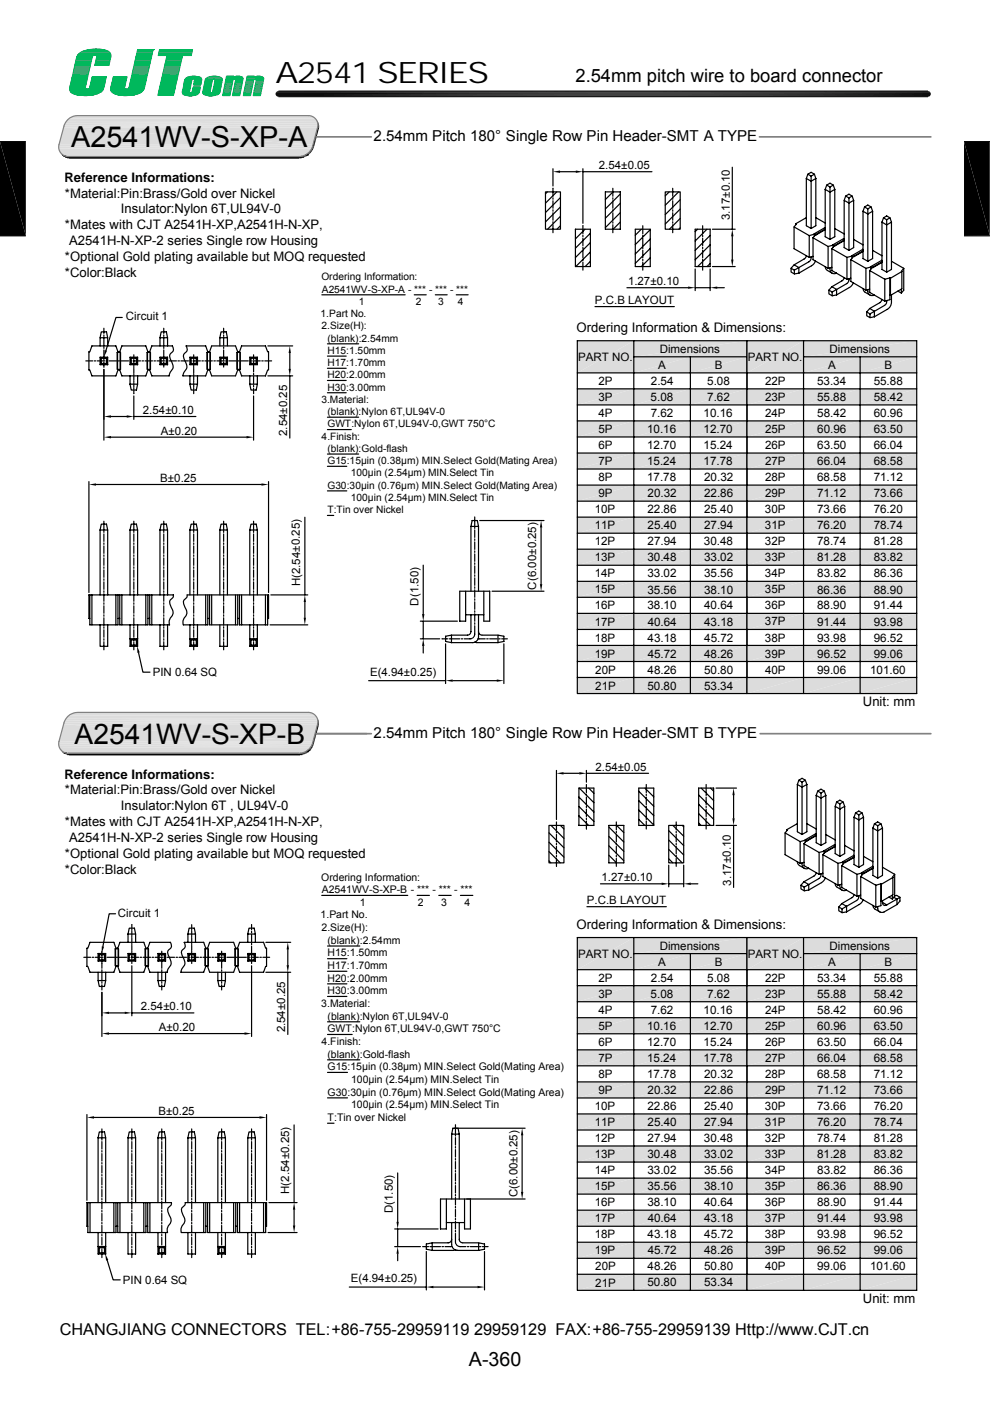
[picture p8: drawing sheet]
<svg xmlns="http://www.w3.org/2000/svg" width="210mm" height="297mm" viewBox="0 0 210 297" stroke-linecap="round" stroke-linejoin="round" font-family="sans-serif">
<defs><g id="words">
<text font-size="6.3" x="58.4" y="17.6">A2541 SERIES</text>
<text font-size="6.1" x="15.1" y="31.2">A2541WV-S-XP-A</text>
<text font-size="6" x="15.8" y="157.7">A2541WV-S-XP-B</text>
<text font-size="4.2" x="99.4" y="289.5">A-360</text>
<text font-size="3.9" x="122" y="17.4">2.54mm pitch wire to board connector</text>
<text font-size="3.5" x="12.7" y="283">CHANGJIANG CONNECTORS TEL:+86-755-29959119 29959129 FAX:+86-755-29959139 Http://www.CJT.cn</text>
<g font-size="3.2">
<text x="79.2" y="29.8">2.54mm Pitch 180° Single Row Pin Header-SMT A TYPE</text>
<text x="79.2" y="156.4">2.54mm Pitch 180° Single Row Pin Header-SMT B TYPE</text>
</g>
<g font-size="2.8">
<text x="13.7" y="38.5">Reference Informations:</text>
<text x="13.8" y="41.9">*Material:Pin:Brass/Gold over Nickel</text>
<text x="25.6" y="45.3">Insulator:Nylon 6T,UL94V-0</text>
<text x="13.8" y="48.6">*Mates with CJT A2541H-XP,A2541H-N-XP,</text>
<text x="14.6" y="52">A2541H-N-XP-2 series Single row Housing</text>
<text x="13.8" y="55.4">*Optional Gold plating available but MOQ requested</text>
<text x="13.8" y="58.7">*Color:Black</text>
<text x="122.3" y="70.4">Ordering Information &amp; Dimensions:</text>
<text x="183" y="149.7">Unit: mm</text>
<text x="13.7" y="165.1">Reference Informations:</text>
<text x="13.8" y="168.4">*Material:Pin:Brass/Gold over Nickel</text>
<text x="25.6" y="171.8">Insulator:Nylon 6T , UL94V-0</text>
<text x="13.8" y="175.2">*Mates with CJT A2541H-XP,A2541H-N-XP,</text>
<text x="14.6" y="178.5">A2541H-N-XP-2 series Single row Housing</text>
<text x="13.8" y="181.9">*Optional Gold plating available but MOQ requested</text>
<text x="13.8" y="185.3">*Color:Black</text>
<text x="122.3" y="196.9">Ordering Information &amp; Dimensions:</text>
<text x="183" y="276.2">Unit: mm</text>
</g>
<g font-size="2.5">
<text x="122.6" y="76.5">PART NO.</text>
<text x="139.9" y="74.8">Dimensions</text>
<text x="158.6" y="76.5">PART NO.</text>
<text x="175.9" y="74.8">Dimensions</text>
<text x="126.9" y="81.6">2P</text>
<text x="138" y="81.6">2.54</text>
<text x="139.6" y="78.2">A</text>
<text x="150" y="81.6">5.08</text>
<text x="151.6" y="78.2">B</text>
<text x="162.3" y="81.6">22P</text>
<text x="173.3" y="81.6">53.34</text>
<text x="175.6" y="78.2">A</text>
<text x="185.3" y="81.6">55.88</text>
<text x="187.6" y="78.2">B</text>
<text x="126.9" y="85">3P</text>
<text x="127" y="88.4">4P</text>
<text x="138" y="85">5.08</text>
<text x="138" y="88.4">7.62</text>
<text x="149.2" y="88.4">10.16</text>
<text x="150" y="85">7.62</text>
<text x="162.3" y="85">23P</text>
<text x="162.3" y="88.4">24P</text>
<text x="173.3" y="85">55.88</text>
<text x="173.3" y="88.4">58.42</text>
<text x="185.3" y="88.4">60.96</text>
<text x="185.3" y="85">58.42</text>
<text x="126.9" y="91.8">5P</text>
<text x="126.9" y="95.2">6P</text>
<text x="137.2" y="91.8">10.16</text>
<text x="137.2" y="95.2">12.70</text>
<text x="149.2" y="91.8">12.70</text>
<text x="149.2" y="95.2">15.24</text>
<text x="162.3" y="91.8">25P</text>
<text x="162.3" y="95.2">26P</text>
<text x="173.3" y="91.8">60.96</text>
<text x="173.3" y="95.2">63.50</text>
<text x="185.3" y="91.8">63.50</text>
<text x="185.3" y="95.2">66.04</text>
<text x="126.9" y="98.6">7P</text>
<text x="137.2" y="98.6">15.24</text>
<text x="149.2" y="98.6">17.78</text>
<text x="162.3" y="98.6">27P</text>
<text x="173.3" y="98.6">66.04</text>
<text x="185.3" y="98.6">68.58</text>
<text x="126.9" y="102">8P</text>
<text x="126.9" y="105.4">9P</text>
<text x="137.2" y="102">17.78</text>
<text x="137.4" y="105.4">20.32</text>
<text x="149.3" y="105.4">22.86</text>
<text x="149.4" y="102">20.32</text>
<text x="162.3" y="102">28P</text>
<text x="162.3" y="105.4">29P</text>
<text x="173.3" y="102">68.58</text>
<text x="173.3" y="105.5">71.12</text>
<text x="185.3" y="102">71.12</text>
<text x="185.3" y="105.4">73.66</text>
<text x="126.2" y="108.8">10P</text>
<text x="126.2" y="112.2">11P</text>
<text x="137.3" y="108.8">22.86</text>
<text x="137.4" y="112.2">25.40</text>
<text x="149.3" y="108.8">25.40</text>
<text x="149.3" y="112.2">27.94</text>
<text x="162.2" y="108.8">30P</text>
<text x="162.2" y="112.2">31P</text>
<text x="173.3" y="108.8">73.66</text>
<text x="173.3" y="112.2">76.20</text>
<text x="185.3" y="108.8">76.20</text>
<text x="185.3" y="112.2">78.74</text>
<text x="126.2" y="115.6">12P</text>
<text x="126.2" y="119">13P</text>
<text x="137.3" y="119">30.48</text>
<text x="137.4" y="115.6">27.94</text>
<text x="149.3" y="115.6">30.48</text>
<text x="149.3" y="119">33.02</text>
<text x="162.2" y="115.6">32P</text>
<text x="162.2" y="119">33P</text>
<text x="173.3" y="115.6">78.74</text>
<text x="173.3" y="119">81.28</text>
<text x="185.3" y="115.6">81.28</text>
<text x="185.3" y="119">83.82</text>
<text x="126.2" y="122.4">14P</text>
<text x="126.2" y="125.8">15P</text>
<text x="137.3" y="122.4">33.02</text>
<text x="137.3" y="125.8">35.56</text>
<text x="149.3" y="122.4">35.56</text>
<text x="149.3" y="125.8">38.10</text>
<text x="162.2" y="122.4">34P</text>
<text x="162.2" y="125.8">35P</text>
<text x="173.3" y="125.8">86.36</text>
<text x="173.3" y="122.4">83.82</text>
<text x="185.3" y="125.8">88.90</text>
<text x="185.3" y="122.4">86.36</text>
<text x="126.2" y="129.2">16P</text>
<text x="137.3" y="129.2">38.10</text>
<text x="149.4" y="129.2">40.64</text>
<text x="162.2" y="129.2">36P</text>
<text x="173.3" y="129.2">88.90</text>
<text x="185.3" y="129.2">91.44</text>
<text x="126.2" y="132.6">17P</text>
<text x="126.2" y="136">18P</text>
<text x="137.4" y="136">43.18</text>
<text x="137.4" y="132.6">40.64</text>
<text x="149.4" y="132.6">43.18</text>
<text x="149.4" y="136">45.72</text>
<text x="162.2" y="132.6">37P</text>
<text x="162.2" y="136">38P</text>
<text x="173.3" y="132.6">91.44</text>
<text x="173.3" y="136">93.98</text>
<text x="185.3" y="132.6">93.98</text>
<text x="185.3" y="136">96.52</text>
<text x="126.2" y="139.4">19P</text>
<text x="126.3" y="142.8">20P</text>
<text x="137.4" y="142.8">48.26</text>
<text x="137.4" y="139.4">45.72</text>
<text x="149.3" y="142.8">50.80</text>
<text x="149.4" y="139.4">48.26</text>
<text x="162.2" y="139.4">39P</text>
<text x="162.3" y="142.8">40P</text>
<text x="173.3" y="142.8">99.06</text>
<text x="173.3" y="139.4">96.52</text>
<text x="184.6" y="142.8">101.60</text>
<text x="185.3" y="139.4">99.06</text>
<text x="126.3" y="146.2">21P</text>
<text x="137.3" y="146.2">50.80</text>
<text x="149.3" y="146.2">53.34</text>
<text x="122.6" y="203.1">PART NO.</text>
<text x="139.9" y="201.4">Dimensions</text>
<text x="158.6" y="203.1">PART NO.</text>
<text x="175.9" y="201.4">Dimensions</text>
<text x="126.9" y="208.2">2P</text>
<text x="138" y="208.2">2.54</text>
<text x="139.6" y="204.8">A</text>
<text x="150" y="208.2">5.08</text>
<text x="151.6" y="204.8">B</text>
<text x="162.3" y="208.2">22P</text>
<text x="173.3" y="208.2">53.34</text>
<text x="175.6" y="204.8">A</text>
<text x="185.3" y="208.2">55.88</text>
<text x="187.6" y="204.8">B</text>
<text x="126.9" y="211.6">3P</text>
<text x="127" y="215">4P</text>
<text x="138" y="211.6">5.08</text>
<text x="138" y="215">7.62</text>
<text x="149.2" y="215">10.16</text>
<text x="150" y="211.6">7.62</text>
<text x="162.3" y="211.6">23P</text>
<text x="162.3" y="215">24P</text>
<text x="173.3" y="211.6">55.88</text>
<text x="173.3" y="215">58.42</text>
<text x="185.3" y="215">60.96</text>
<text x="185.3" y="211.6">58.42</text>
<text x="126.9" y="218.4">5P</text>
<text x="126.9" y="221.8">6P</text>
<text x="137.2" y="218.4">10.16</text>
<text x="137.2" y="221.8">12.70</text>
<text x="149.2" y="218.4">12.70</text>
<text x="149.2" y="221.8">15.24</text>
<text x="162.3" y="218.4">25P</text>
<text x="162.3" y="221.8">26P</text>
<text x="173.3" y="218.4">60.96</text>
<text x="173.3" y="221.8">63.50</text>
<text x="185.3" y="218.4">63.50</text>
<text x="185.3" y="221.8">66.04</text>
<text x="126.9" y="225.2">7P</text>
<text x="137.2" y="225.2">15.24</text>
<text x="149.2" y="225.2">17.78</text>
<text x="162.3" y="225.2">27P</text>
<text x="173.3" y="225.2">66.04</text>
<text x="185.3" y="225.2">68.58</text>
<text x="126.9" y="228.6">8P</text>
<text x="126.9" y="232">9P</text>
<text x="137.2" y="228.6">17.78</text>
<text x="137.4" y="232">20.32</text>
<text x="149.3" y="232">22.86</text>
<text x="149.4" y="228.6">20.32</text>
<text x="162.3" y="228.6">28P</text>
<text x="162.3" y="232">29P</text>
<text x="173.3" y="228.6">68.58</text>
<text x="173.3" y="232">71.12</text>
<text x="185.3" y="228.6">71.12</text>
<text x="185.3" y="232">73.66</text>
<text x="126.2" y="235.4">10P</text>
<text x="126.2" y="238.8">11P</text>
<text x="137.3" y="235.4">22.86</text>
<text x="137.4" y="238.8">25.40</text>
<text x="149.3" y="235.4">25.40</text>
<text x="149.3" y="238.8">27.94</text>
<text x="162.2" y="235.4">30P</text>
<text x="162.2" y="238.8">31P</text>
<text x="173.3" y="235.4">73.66</text>
<text x="173.3" y="238.8">76.20</text>
<text x="185.3" y="235.4">76.20</text>
<text x="185.3" y="238.8">78.74</text>
<text x="126.2" y="242.2">12P</text>
<text x="126.2" y="245.6">13P</text>
<text x="137.3" y="245.6">30.48</text>
<text x="137.4" y="242.2">27.94</text>
<text x="149.3" y="242.2">30.48</text>
<text x="149.3" y="245.6">33.02</text>
<text x="162.2" y="242.1">32P</text>
<text x="162.2" y="245.6">33P</text>
<text x="173.3" y="242.2">78.74</text>
<text x="173.3" y="245.6">81.28</text>
<text x="185.3" y="242.2">81.28</text>
<text x="185.3" y="245.6">83.82</text>
<text x="126.2" y="249">14P</text>
<text x="137.3" y="249">33.02</text>
<text x="149.3" y="249">35.56</text>
<text x="162.2" y="249">34P</text>
<text x="173.3" y="249">83.82</text>
<text x="185.3" y="249">86.36</text>
<text x="126.2" y="252.3">15P</text>
<text x="126.2" y="255.8">16P</text>
<text x="137.3" y="252.4">35.56</text>
<text x="137.3" y="255.8">38.10</text>
<text x="149.3" y="252.4">38.10</text>
<text x="149.4" y="255.8">40.64</text>
<text x="162.2" y="252.3">35P</text>
<text x="162.2" y="255.8">36P</text>
<text x="173.3" y="252.4">86.36</text>
<text x="173.3" y="255.8">88.90</text>
<text x="185.3" y="252.4">88.90</text>
<text x="185.3" y="255.8">91.44</text>
<text x="126.2" y="259.2">17P</text>
<text x="126.2" y="262.6">18P</text>
<text x="137.4" y="262.6">43.18</text>
<text x="137.4" y="259.2">40.64</text>
<text x="149.4" y="259.2">43.18</text>
<text x="149.4" y="262.6">45.72</text>
<text x="162.2" y="259.1">37P</text>
<text x="162.2" y="262.6">38P</text>
<text x="173.3" y="259.2">91.44</text>
<text x="173.3" y="262.6">93.98</text>
<text x="185.3" y="259.2">93.98</text>
<text x="185.3" y="262.6">96.52</text>
<text x="126.2" y="266">19P</text>
<text x="126.3" y="269.3">20P</text>
<text x="137.4" y="269.4">48.26</text>
<text x="137.4" y="266">45.72</text>
<text x="149.3" y="269.4">50.80</text>
<text x="149.4" y="266">48.26</text>
<text x="162.2" y="266">39P</text>
<text x="162.3" y="269.3">40P</text>
<text x="173.3" y="269.4">99.06</text>
<text x="173.3" y="266">96.52</text>
<text x="184.6" y="269.4">101.60</text>
<text x="185.3" y="266">99.06</text>
<text x="126.3" y="272.8">21P</text>
<text x="137.3" y="272.8">50.80</text>
<text x="149.3" y="272.8">53.34</text>
</g>
<g font-size="2.4">
<text x="127" y="35.9">2.54±0.05</text>
<text x="154.8" y="46.7" transform="rotate(-90 154.8 46.7)">3.17±0.10</text>
<text x="126.2" y="64.5">P.C.B LAYOUT</text>
<text x="133.2" y="60.5">1.27±0.10</text>
<text x="26.7" y="67.9">Circuit 1</text>
<text x="30.3" y="87.8">2.54±0.10</text>
<text x="34.1" y="92.2">A±0.20</text>
<text x="60.9" y="92.5" transform="rotate(-90 60.9 92.5)">2.54±0.25</text>
<text x="34" y="102.2">B±0.25</text>
<text x="63.6" y="124.3" transform="rotate(-90 63.6 124.3)">H(2.54±0.25)</text>
<text x="113.7" y="125" transform="rotate(-90 113.7 125)">C(6.00±0.25)</text>
<text x="88.8" y="128.4" transform="rotate(-90 88.8 128.4)">D(1.50)</text>
<text x="32.4" y="143.4">PIN 0.64 SQ</text>
<text x="78.5" y="143.3">E(4.94±0.25)</text>
<text x="126.3" y="163.4">2.54±0.05</text>
<text x="124.5" y="191.7">P.C.B LAYOUT</text>
<text x="127.6" y="186.9">1.27±0.10</text>
<text x="155.1" y="187.7" transform="rotate(-90 155.1 187.7)">3.17±0.10</text>
<text x="25" y="194.4">Circuit 1</text>
<text x="29.9" y="214.2">2.54±0.10</text>
<text x="33.7" y="218.6">A±0.20</text>
<text x="60.5" y="218.9" transform="rotate(-90 60.5 218.9)">2.54±0.25</text>
<text x="33.6" y="236.4">B±0.25</text>
<text x="61.4" y="253.2" transform="rotate(-90 61.4 253.2)">H(2.54±0.25)</text>
<text x="83.3" y="257.2" transform="rotate(-90 83.3 257.2)">D(1.50)</text>
<text x="109.7" y="253.9" transform="rotate(-90 109.7 253.9)">C(6.00±0.25)</text>
<text x="26.1" y="272.3">PIN 0.64 SQ</text>
<text x="74.4" y="271.9">E(4.94±0.25)</text>
</g>
<g font-size="2.2">
<text x="68.2" y="59.4">Ordering Information:</text>
<text x="68.3" y="62">A2541WV-S-XP-A - *** - *** - ***</text>
<text x="76.1" y="64.6">1</text>
<text x="88.2" y="64.6">2</text>
<text x="92.9" y="64.6">3</text>
<text x="97.1" y="64.6">4</text>
<text x="68" y="67.2">1.Part No.</text>
<text x="68.2" y="69.8">2.Size(H):</text>
<text x="69.4" y="72.5">(blank):2.54mm</text>
<text x="69.4" y="75">H15:1.50mm</text>
<text x="69.4" y="77.6">H17:1.70mm</text>
<text x="69.4" y="80.2">H20:2.00mm</text>
<text x="69.4" y="82.8">H30:3.00mm</text>
<text x="68.2" y="85.4">3.Material:</text>
<text x="69.4" y="88">(blank):Nylon 6T,UL94V-0</text>
<text x="68.2" y="93.2">4.Finish:</text>
<text x="69.4" y="90.6">GWT:Nylon 6T,UL94V-0,GWT 750°C</text>
<text x="69.4" y="95.8">(blank):Gold-flash</text>
<text x="69.4" y="98.4">G15:15μin (0.38μm) MIN.Select Gold(Mating Area)</text>
<text x="74.4" y="101">100μin (2.54μm) MIN.Select Tin</text>
<text x="69.4" y="103.6">G30:30μin (0.76μm) MIN.Select Gold(Mating Area)</text>
<text x="74.4" y="106.2">100μin (2.54μm) MIN.Select Tin</text>
<text x="69.4" y="108.8">T:Tin over Nickel</text>
<text x="68.1" y="186.7">Ordering Information:</text>
<text x="68.2" y="189.4">A2541WV-S-XP-B - *** - *** - ***</text>
<text x="68" y="194.7">1.Part No.</text>
<text x="68.2" y="197.4">2.Size(H):</text>
<text x="76.3" y="192">1</text>
<text x="88.7" y="192">2</text>
<text x="93.6" y="192">3</text>
<text x="98.5" y="192">4</text>
<text x="69.5" y="200.1">(blank):2.54mm</text>
<text x="69.5" y="202.8">H15:1.50mm</text>
<text x="69.5" y="205.4">H17:1.70mm</text>
<text x="69.5" y="208.1">H20:2.00mm</text>
<text x="68.1" y="213.5">3.Material:</text>
<text x="69.5" y="210.8">H30:3.00mm</text>
<text x="68.2" y="221.5">4.Finish:</text>
<text x="69.5" y="216.2">(blank):Nylon 6T,UL94V-0</text>
<text x="69.5" y="218.9">GWT:Nylon 6T,UL94V-0,GWT 750°C</text>
<text x="69.5" y="224.2">(blank):Gold-flash</text>
<text x="69.5" y="226.9">G15:15μin (0.38μm) MIN.Select Gold(Mating Area)</text>
<text x="69.5" y="232.3">G30:30μin (0.76μm) MIN.Select Gold(Mating Area)</text>
<text x="74.5" y="229.6">100μin (2.54μm) MIN.Select Tin</text>
<text x="69.5" y="237.7">T:Tin over Nickel</text>
<text x="74.5" y="235">100μin (2.54μm) MIN.Select Tin</text>
</g>
</g></defs>
<path d="M13.6 26.7h53.8M13.7 26.2h53.7M14 25.8h53.3M14.3 25.5h52.8M14.6 25.1h52.3M15 24.9h51.6M15.1 24.8h51.5M15.5 24.7h50.7M15.5 24.6h50.7M16 24.5h49.8M16.5 24.5h48.9" fill="none" stroke="#dcdcdc" stroke-width=".21"/>
<path d="M14.6 25h52.3" fill="none" stroke="#dcdcdc" stroke-width=".25"/>
<path d="M14.3 25.3h52.8" fill="none" stroke="#dcdcdc" stroke-width=".32"/>
<path d="M13.6 26.4h53.8M14 25.6h53.3" fill="none" stroke="#dcdcdc" stroke-width=".36"/>
<path d="M13.8 26h53.6" fill="none" stroke="#dcdcdc" stroke-width=".38"/>
<path d="M13.5 26.9h53.9" fill="none" stroke="#dcdcdc" stroke-width=".3"/>
<g fill="#dcdcdc">
<path d="M13.5 27l52.9 3.7h-53.9z"/>
<path d="M13.5 27h53.9l-1 3.7z"/>
</g>
<path d="M12.5 30.8h53.9M13.5 153.4h53.9" fill="none" stroke="#dcdcdc" stroke-width=".3"/>
<g fill="none" stroke="#dcdcdc" stroke-width=".21">
<path d="M12.4 31h53.9M12.5 31.5h53.6M12.6 31.9h53.3M12.7 32.2h52.9M13 32.6h52.2M13.3 32.8h51.5M13.3 32.9h51.5M13.7 33h50.7M13.7 33.1h50.7M14.1 33.1h49.8M14.1 33.2h49.8M13.6 153.2h53.8"/>
<path d="M13.7 152.8h53.7M14 152.4h53.3M14.3 152h52.8M14.6 151.7h52.3M15 151.4h51.6M15.1 151.3h51.5M15.5 151.2h50.7M16 151.1h49.8"/>
</g>
<path d="M12.4 31.3h53.9M13.6 153h53.8M14 152.2h53.3" fill="none" stroke="#dcdcdc" stroke-width=".36"/>
<path d="M12.5 31.7h53.6M12.6 32h53.3M13.8 152.6h53.6" fill="none" stroke="#dcdcdc" stroke-width=".38"/>
<path d="M12.7 32.4h52.9M14.3 151.8h52.8" fill="none" stroke="#dcdcdc" stroke-width=".32"/>
<path d="M13 32.7h52.2" fill="none" stroke="#dcdcdc" stroke-width=".28"/>
<path d="M14.3 25.4l1.2-.7 1-.2h48.9a2 2 0 0 1 2 2.5l-1.1 4a3.1 3.1 0 0 1-2.9 2.2h-48.9a2.02 2.02 0 0 1-2-2.5l1.1-4z" fill="none" stroke="#808080" stroke-width=".25"/>
<g fill="#000">
<path d="M12.9 32.5l.1 .1zM13 32.6l.2 .2zM13.1 32.8h.2zM13.2 32.8h.1zM13.2 32.8l.4 .2zM13.4 33h.3zM13.4 33l.5 .1zM13.5 33.1h.5zM13.5 33.1h.6zM13.5 33.1l1 .1zM63.4 33.2h1.4zM63.9 33.1h1z"/>
<path d="M64 33.1h1zM64.4 33h.7zM64.4 33h.8zM64.4 33l.4-.2 .4 .2zM64.8 32.8h.6l-.2 .2zM64.8 32.8h.6zM64.9 32.8h.6zM64.9 32.8l.3-.2 .3 .2zM65.2 32.6h.5l-.2 .2zM65.3 32.4l.5 .1zM65.2 32.6h.5zM65.3 32.5h.5z"/>
<path d="M65.3 32.4l.3-.2 .2 .2zM65.6 32.2h.4l-.2 .2zM65.8 32l.2 .2h-.4zM65.8 32h.4l-.2 .2zM65.9 31.9l.3 .1h-.4zM65.9 31.9h.4l-.1 .1zM66.1 31.6l.2 .3h-.4zM66.1 31.6h.3l-.1 .3zM66.1 31.4l.3 .2h-.3zM66.1 31.4h.4l-.1 .2zM66.3 31.1l.2 .3h-.4zM66.3 31.1h.3l-.1 .3z"/>
<path d="M66.3 31l.3 .1zM66.3 31h.4zM67.1 25.4l.2 .3zM67.2 25.7l.2 .1zM67.3 25.8l.2 .2h-.1zM67.3 25.8l.2 .2zM67.3 27.1l-.6 3.9h-.4zM67.3 27.1h.4l-1 3.9zM67.4 26l.2 .2h-.2zM67.4 26l.2 .2zM67.4 27l.3 .1zM67.4 27h.3z"/>
<path d="M67.4 26.2l.2 .2h-.2zM67.4 26.2h.2v.2zM67.4 26.4l.3 .2h-.3zM67.4 26.4h.2l.1 .2zM67.4 26.7l.3 .3h-.3zM67.4 26.7h.3v.3zM67.4 26.6l.3 .1h-.3zM67.4 26.6h.3v.1zM117.3 36.4l1.5-.2v.5zM122.1 36.2l1.5 .2-1.5 .3zM155.1 55h.5l-.3 1.5zM155.3 48.6l.3 1.5h-.5z"/>
<path d="M61.5 73.3l.2 1.5h-.5zM61.2 78.2h.5l-.2 1.5zM145.9 60.7l1.5 .3-1.5 .2zM150.6 61l1.5-.3v.5zM22 92.7l1.5-.3v.5zM22 88.3l1.5-.2v.5zM26.9 88.1l1.5 .2-1.5 .3zM52.3 92.4l1.5 .3-1.5 .2zM18.9 102.7l1.5-.2v.5zM55.5 102.5l1.5 .2-1.5 .3zM114.8 110.4l.2 1.4h-.5zM29.1 136.9l.5 1.4-.5 .1z"/>
<path d="M64.4 131h.5l-.2 1.5zM64.7 126.1l.2 1.5h-.5zM89.8 135.4l.2 1.5h-.5zM89.5 130.2h.5l-.2 1.5zM114.5 123.8h.5l-.2 1.5zM94.5 144.3l1.5-.2v.4zM105.4 144.1l1.5 .2-1.5 .2z"/>
</g>
<g fill="none" stroke="#000" stroke-width=".21">
<path d="M13.6 33.3h51.2M13.8 33.3h50.7M13.9 33.4h50.6M14.2 33.5h49.8M14.3 33.5h49.6M14.5 33.2h48.9M117.3 39.9h.1M123.6 47.9h.1M147.4 56.5h.1M150.6 56.5h.1M150.6 48.6h.1M22 77.8h.1"/>
<path d="M56.3 79.7h.1M56.3 73.3h.1M28.4 83.5h.1M53.8 83.5h.1M101.2 110.4h.1M18.9 126.1h.1M56.8 132.5h.1M57 126.1h.1M93.8 135.4h.1M94.5 136h.1M97.5 131.7h.1M103.9 125.3h.1"/>
<path d="M106.9 136h.1"/>
</g>
<path d="M67.1 29h11.7M161.1 29h36.3M67.1 155.6h10.7" fill="none" stroke="#808080" stroke-width=".36"/>
<g fill="none" stroke="#000" stroke-width=".25">
<path d="M117.3 35.8v3.6M117.3 39.9v1.7M118.8 36.4h3.3M123.6 35.8v11.5M123.6 36.4h14.7M130 39.9v1.7M142.7 39.9v1.7M155.3 35.5v13.1M171 37.8v10.1l1 .6 1-.6v-10.1M171 37.8l1 .6 1-.6M171.3 36.9l.7-.4 .7 .4-.7 .4zM171.3 36.9l-.3 .9"/>
<path d="M172 37.3v11.2M172.7 36.9l.3 .9M175.3 39.2l.7-.4 .7 .4-.7 .4M176 39.6l-.7-.4-.3 1M176 39.6v11.2M176.7 39.2l.4 1M115.7 40.7h3.2v7.9h-3.2zM116.1 40.7l-.4 .4M117.3 41.9v.3M117.3 42.6v1.6M117.3 44.5v.3M117.3 45.1v1.6"/>
<path d="M117.3 47v.3M117.3 47.6v1.7M118.1 40.7l-2.4 2.4M118.9 41.9l-3.2 3.2M118.9 43.9l-3.2 3.2M118.9 45.9l-2.8 2.7M118.9 47.9l-.8 .7M122 48.6h3.2v7.9h-3.2zM122.1 48.6l-.1 .1M123.6 47.9v1.7M123.6 49.9v.3M123.6 50.5v1.6"/>
<path d="M123.6 52.4v.3M123.6 53v1.6M123.6 54.9v.4M123.6 55.6v1.7M124.1 48.6l-2.1 2.1M125.2 49.4l-3.2 3.2M125.2 51.4l-3.2 3.2M125.2 53.4l-3.1 3.1M125.2 55.4l-1.1 1.1M128.4 40.7h3.2v7.9h-3.2zM130 41.9v.3M130 42.6v1.6"/>
<path d="M130 44.5v.3M130 45.1v1.6M130 47v.3M130 47.6v1.7M130 40.7l-1.6 1.6M131.6 41.1l-3.2 3.2M131.6 43.1l-3.2 3.2M131.6 45.1l-3.2 3.2M131.6 47.1l-1.6 1.5M134.7 48.6h3.2v7.9h-3.2zM136 48.6l-1.3 1.3M136.3 47.9v1.7"/>
<path d="M136.3 49.9v.3M136.3 50.5v1.6M136.3 52.4v.3M136.3 53v1.6M136.3 54.9v.4M136.3 55.6v1.7M137.9 48.7l-3.2 3.2M137.9 50.7l-3.2 3.1M137.9 52.7l-3.2 3.1M137.9 54.7l-1.9 1.8M141.1 40.7h3.2v7.9h-3.2zM141.9 40.7l-.8 .8"/>
<path d="M142.7 41.9v.3M142.7 42.6v1.6M142.7 44.5v.3M142.7 45.1v1.6M142.7 47v.3M142.7 47.6v1.7M143.9 40.7l-2.8 2.8M144.3 42.3l-3.2 3.2M144.3 44.3l-3.2 3.2M144.3 46.3l-2.3 2.3M144.3 48.3l-.3 .3M147.4 48.6h3.2v7.9h-3.2z"/>
<path d="M147.4 57v4.6M148 48.6l-.6 .5M149 47.9v1.7M149 49.9v.3M149 50.5v1.6M149 52.4v.3M149 53v1.6M149 54.9v.4M149 55.6v1.7M149.9 48.6l-2.5 2.5M150.6 49.9l-3.2 3.2M150.6 51.9l-3.2 3.2"/>
<path d="M150.6 53.9l-2.6 2.6M150.6 55.9l-.6 .6M150.6 57v4.6M151.1 56.5h4.8M151.1 48.6h4.8M155.3 50.1v4.9M167.8 56.9v.8l.7 .4M168.4 48.1l3.2 1.9v4.6l-3.2-1.9zM168.5 57.3l-.7-.4 .6-.7 1 .5v1.2M168.5 57.3v.8l.9-.2M168.8 47.4v.2M168.8 47.4l.1 .1-.5 .6"/>
<path d="M171 54.2l-.2 .5-2.4 1.5M171 46.1l-2.2 1.3M172 54.5a1.04 1.04 0 0 1-.4 1l-3.1 1.8M172.4 50.4l3.2 1.9M172.4 50.4v4.7l3.2 1.8M172.4 54.4l-.8 .2M172.7 50.1v-.4l.3 .1-.6 .6M172.7 49.7l-1.1 .3M173 55.4l-.6 .8-3 1.7M173 46.1l2 1.2M175 48.3l-2.3 1.3 .4 .2 1.9-1.1M175 40.2v10l1 .6 1.1-.6v-10"/>
<path d="M175 48.3v.2M175 56.5l.2 .6 1.3 .8M175 48.6l-2 1.1M175 40.2l1 .5 1.1-.5M175.6 52.3v4.6M176 56.8a.96 .96 0 0 0 .4 1 .96 .96 0 0 0 1 .1M176.4 52.7l3.2 1.9M176.4 52.7v4.7l3.2 1.8M176.4 56.7l-.8 .2M176.7 52.4v-.4l.3 .1-.6 .6M176.7 52l-1.1 .3M177.1 48.5l1.9 1.1"/>
<path d="M179 50.6l-2.3 1.3 .4 .2 1.9-1.1M179 42.5v10l1.1 .6 1-.6v-10M179 50.6v.2M179 58.9l-.2 .5-2.4 1.4M179 50.9l-2 1.2M179.4 41.6l-.4 .9 1.1 .6 1-.6M179.6 54.6v4.6M180.1 59.1a1.04 1.04 0 0 1-.5 1l-3.1 1.8M180.1 42l.6-.4 .4 .9M180.1 42v11.1M180.5 55.1v4.6l3.2 1.8v-4.6M180.5 59l-.9 .2"/>
<path d="M180.5 55.1l3.2 1.8M180.7 54.3l.3 .1-.5 .7M180.7 54.3l-1.1 .3M180.7 54.3v.4M180.7 41.6l-.6-.4-.7 .4 .7 .4M181 60l-.6 .8-3 1.7M181.1 50.8l1.9 1.1M183 52.9l-2.3 1.3 .4 .2 1.9-1.1M183 52.9v.2M183 52.9h.1M183 44.8v10l1.1 .6M183 53.2l-2 1.2"/>
<path d="M183 44.8l1.1 .6 1-.6M183.4 43.9l.7-.4 .7 .4-.7 .4M184.1 44.3l-.7-.4-.4 .9M184.1 44.3v11.1M184.5 57.4l3.2 1.8M184.5 57.4v4.6l3.2 1.8M184.7 56.6l.3 .1-.5 .7M184.7 56.6v.4M184.7 56.6l-1 .3M184.8 43.9l.3 .9M185.1 44.8v10l-1 .6M185.1 53.1l2 1.1"/>
<path d="M187 55.2l-2.3 1.3 .4 .2 2-1.1M187.1 47.1l1 .6 1-.6M187.1 55.2v.2M187.1 47.1v10l1 .6M187.1 55.5l-2 1.2M187.4 46.2l.7-.4 .7 .4-.7 .4M187.7 59.2v4.6M188.1 46.6l-.7-.4-.3 .9M188.1 46.6v11.1M188.7 58.9l.2 .1M188.7 58.9l-1 .3M188.7 58.9v4.6l-1 .3"/>
<path d="M188.8 46.2l.3 .9M188.9 59v3.6M189.1 47.1v10l-1 .6M189.1 55.4l2.6 1.5M191.3 57.6l-2.4 1.4M191.3 57.6v3.6l-2.4 1.4M191.7 56.9l-.5 .6 .1 .1M191.7 56.9v4.6l-.5 .6v-.8M18.2 76.5h1.5M19.5 73.3h5.1l.4 1.3h.4l.4-1.3h5.1l.5 1.3h.3l.5-1.3h4.4l.2 .6a1.16 1.16 0 0 1-.7 1.2 2.38 2.38 0 0 0 .5 2.1 1.3 1.3 0 0 1-.4 1.6l-.3 .9h-3.7l-.5-1.3h-.3l-.5 1.3h-5.1l-.4-1.3h-.4l-.4 1.3h-5.1l-.5-1.3h-.1v-3.8h.1zM20 76.5h.3M20.6 76.5h1.6"/>
<path d="M21.2 75.7v1.6h1.6M21.2 71.6l.3-1.2h1.1l.2 1.2h-1.6v1.7M21.5 76h1.1M22 69.6v1.1M22 71v.3M22 71.6v1.6M22 73.6v.3M22 74.2v1.6M22 76.1v.3M22 76.7v1.1M22 78.3v15M22.5 76.5h.3"/>
<path d="M22.6 77.1h-1.1l-.3 .2M22.6 77.1v-1.1l.2-.3v1.6M22.6 77.1l.2 .2M22.8 75.7h-1.6l.3 .3v1.1M22.8 71.6v1.7M23.1 76.5h1.6M24.8 74.7h.8v3.6h-.8zM24.9 74.7v3.6M25 76.5h.4M25.5 74.7v3.6M25.7 76.5h1.6M27.6 75.7v1.6h1.6"/>
<path d="M27.6 76.5h.3M27.6 79.7v1.7M28.2 76.5h1.6M28.4 75.2v.8M28.4 76.2v.2M28.4 76.6v.9M28.4 77.7v.2M28.4 78.1v1M28.4 79.2v.2M28.4 79.6v1M28.9 76h-1.1v1.1M28.9 77.1v-1.1l.3-.3v1.6"/>
<path d="M28.9 77.1h-1.1l-.2 .2M28.9 77.1l.3 .2M29.2 75.7h-1.6l.2 .3M29.2 79.7v1.7M30.1 76.5h.3M30.8 76.5h1.5M31.2 74.7h.7v3.6h-.7zM31.3 74.7v3.6M31.8 74.7v3.6M32.7 76.5h.3M33.3 76.5h1.6M33.9 75.7v1.6h1.6"/>
<path d="M33.9 71.6l.3-1.2h1.1l.2 1.2h-1.6v1.7M34.2 76h1.1M34.7 69.6v1.1M34.7 71v.3M34.7 71.6v1.6M34.7 73.6v.3M34.7 74.2v1.6M34.7 76.1v.3M34.7 76.7v1.1M35.2 76.5h.3M35.3 77.1h-1.1l-.3 .2M35.3 77.1v-1.1l.2-.3v1.6"/>
<path d="M35.3 77.1l.2 .2M35.5 75.7h-1.6l.3 .3v1.1M35.5 71.6v1.7M35.8 76.5h1.6M37.7 76.5h.4M38.4 76.5h1.6M39.5 73.3h4.1l.5 1.3h.3l.5-1.3h5.1l.4 1.3h.4l.4-1.3h5.1l.5 1.3h.2v3.8h-.2l-.5 1.3h-5.1l-.4-1.3h-.4l-.4 1.3h-5.1l-.5-1.3h-.3l-.5 1.3h-4.8l.5-1.1a1.15 1.15 0 0 0 .2-1.4 2.36 2.36 0 0 1-.5-2.1l.2-.2a.88 .88 0 0 0 .5-1zM40.3 75.7v1.6h1.6M40.3 79.7v1.7h1.6l-.3 1.3h-1.1l-.2-1.3M40.3 76.5h.3M40.9 76.5h1.6M41.1 75.2v.8"/>
<path d="M41.1 76.2v.2M41.1 76.6v.9M41.1 77.7v.2M41.1 78.1v1M41.1 79.2v.2M41.1 79.6v1M41.6 76h-1.1v1.1M41.6 77.1v-1.1l.3-.3v1.6M41.6 77.1h-1.1l-.2 .2M41.6 77.1l.3 .2M41.9 75.7h-1.6l.2 .3M41.9 79.7v1.7"/>
<path d="M42.8 76.5h.3M43.5 76.5h1.5M43.9 74.7h.7v3.6h-.7zM44 74.7v3.6M44.5 74.7v3.6M45.4 76.5h.3M46 76.5h1.6M46.6 75.7v1.6h1.6M46.6 71.6l.3-1.2h1.1l.2 1.2h-1.6v1.7M47.4 69.6v1.1M47.4 71v.3M47.4 71.6v1.6"/>
<path d="M47.4 73.6v.3M47.4 74.2v1.6M47.4 76.1v.3M47.4 76.7v1.1M47.9 76.5h.3M48 76h-1.1v1.1M48 77.1v-1.1l.2-.3v1.6M48 77.1h-1.1l-.3 .2M48 77.1l.2 .2M48.2 75.7h-1.6l.3 .3M48.2 71.6v1.7M48.5 76.5h1.6"/>
<path d="M50.2 74.7h.8v3.6h-.8zM50.3 74.7v3.6M50.4 76.5h.4M50.9 74.7v3.6M51.1 76.5h1.6M53 75.7l.2 .3v1.1l-.2 .2zM53 76.5h.3M53 79.7v1.7M53 75.7h1.6M53 77.3h1.6M53.2 76h1.1M53.2 77.1h1.1"/>
<path d="M53.6 76.5h1.6M53.8 75.2v1.1M53.8 76.6v.4M53.8 77.3v1.6M53.8 79.2v.3M53.8 79.8v1.6M54.3 76l.3-.3v1.6l-.3-.2zM54.6 79.7v1.7M55.5 76.5h.3M56.2 76.5h1.4M56.8 73.3h5.3M56.8 79.7h5.3"/>
<path d="M61.5 74.8v3.4M61.5 79.7v13.2M126.2 65h16.8M133 61h12.9M147.4 61h3.2M152.1 61h1.5M175.8 61.5v.8l.7 .4M176.5 61.9v.8l.9-.2M176.5 61.9l-.7-.4 .6-.7 1 .6v1.1M183 61.2l.3 .6 1.2 .7M183.8 66.1v.9l.7 .4M184.1 61.4a.96 .96 0 0 0 .3 1 .96 .96 0 0 0 1 .1"/>
<path d="M184.5 61.3l-.8 .2M184.5 66.5l-.7-.4 .7-.7 1 .6v1.2M184.5 66.5v.9l1-.2M187 63.5l-.4 .7-2.1 1.2M188.1 63.7a.93 .93 0 0 1-.5 1l-3.1 1.8M188.7 62.6h.2M189.1 62.5a3.4 3.4 0 0 1-.4 2.6l-.5 .5-2.7 1.6M190.4 61.7l.8 .4M23.5 92.7h28.8M23.5 88.3h3.4M27.6 81.4h1.6l-.3 1.3h-1.1zM28.4 80.8v.2"/>
<path d="M28.4 81.2v.9M28.4 82.3v.2M28.4 82.7v.8M28.4 83.9v5M28.4 88.3h13.2M41.1 80.8v.2M41.1 81.2v.9M41.1 82.3v.2M41.1 82.7v.8M53 81.4h1.6l-.3 1.3h-1.1zM53.8 81.7v.3M53.8 82.4v1.1"/>
<path d="M53.8 83.9v9.4M18.9 102.1v23.5M20.4 102.7h35.1M21.2 112.4h1.6v13.7M21.2 112.4l.3-1.3h1.1l.2 1.3M21.2 112.4v13.7M22 110.5v1.7M22 112.6v.3M22 113.2v1.6M22 115.1v.3M22 115.7v1.6M22 117.6v.4"/>
<path d="M22 118.3v1.6M27.6 112.4h1.6v13.7M27.6 112.4l.2-1.3h1.1l.3 1.3M27.6 112.4v13.7M28.4 110.5v1.7M28.4 112.6v.3M28.4 113.2v1.6M28.4 115.1v.3M28.4 115.7v1.6M28.4 117.6v.4M28.4 118.3v1.6M33.9 112.4h1.6v13.7"/>
<path d="M33.9 112.4l.3-1.3h1.1l.2 1.3M33.9 112.4v13.7M34.7 110.5v1.7M34.7 112.6v.3M34.7 113.2v1.6M34.7 115.1v.3M34.7 115.7v1.6M34.7 117.6v.4M34.7 118.3v1.6M40.3 112.4h1.6v13.7M40.3 112.4l.2-1.3h1.1l.3 1.3M40.3 112.4v13.7"/>
<path d="M41.1 110.5v1.7M41.1 112.6v.3M41.1 113.2v1.6M41.1 115.1v.3M41.1 115.7v1.6M41.1 117.6v.4M41.1 118.3v1.6M46.6 112.4h1.6v13.7M46.6 112.4l.3-1.3h1.1l.2 1.3M46.6 112.4v13.7M47.4 110.5v1.7M47.4 112.6v.3"/>
<path d="M47.4 113.2v1.6M47.4 115.1v.3M47.4 115.7v1.6M47.4 117.6v.4M47.4 118.3v1.6M53 112.4h1.6v13.7M53 112.4l.2-1.3h1.1l.3 1.3M53 112.4v13.7M53.8 110.5v1.7M53.8 112.6v.3M53.8 113.2v1.6M53.8 115.1v.3"/>
<path d="M53.8 115.7v1.6M53.8 117.6v.4M53.8 118.3v1.6M57 102.1v23.5M64.7 109.7v16.4M89.8 119.8v10.4M99.9 111.6v13.7M100.1 110.4h1.1l.3 1.2h-1.6zM100.7 109.6v1.8M100.7 111.7v.3M100.7 112.4v1.5M100.7 114.3v.3"/>
<path d="M100.7 114.9v1.6M100.7 116.8v.3M100.7 117.4v1.6M100.7 119.3v.4M100.7 120v1.6M101.5 111.6v13.7M101.7 110.4h13.7M114.8 111.8v12M19 126.1v6.4h6v-6.4M19.5 126.1v6.4M21.2 132.5v4.5h1.6v-4.5M22 120.2v.3"/>
<path d="M22 120.8v1.6M22 122.7v.3M22 123.4v1.5M22 125.3v.3M22 125.9v1.6M22 127.8v.3M22 128.4v1.6M22 130.3v.4M22 131v1.6M22 132.9v.3M22 133.5v1.6M22 135.4v.3"/>
<path d="M22 136.1v1.7M24.6 126.1v6.4M25 131.1h.4M25.4 126.1v6.4h6v-6.4M25.8 126.1v6.4M27.6 137l.2-.2h1.1l.3 .2zM27.6 132.5v4.5M27.8 135.7l-.2-.3h1.6l-.3 .3v1.1M28.4 120.2v.3M28.4 120.8v1.6M28.4 122.7v.3M28.4 123.4v1.5"/>
<path d="M28.4 125.3v.3M28.4 125.9v1.6M28.4 127.8v.3M28.4 128.4v1.6M28.4 130.3v.4M28.4 131v1.6M28.4 132.9v.3M28.4 133.5v1.6M28.4 135.4v.3M28.4 136.1v1.7M28.9 135.7h-1.1v1.1M29.2 132.5v4.5"/>
<path d="M29.4 138.4l.9 4.1h1.5M30.9 126.1v6.4M31.4 131.1h.3M31.7 126.1v6.4h4.3a2.16 2.16 0 0 1 .7-2.2l-.1-1-.6-1.5a1.06 1.06 0 0 1 .6-1l.2-.7h-17.9v5h.1M32.2 126.1v6.4M33.9 132.5v4.5h1.6v-4.5M34.7 120.2v.3M34.7 120.8v1.6M34.7 122.7v.3M34.7 123.4v1.5M34.7 125.3v.3M34.7 125.9v1.6"/>
<path d="M34.7 127.8v.3M34.7 128.4v1.6M34.7 130.3v.4M34.7 131v1.6M34.7 132.9v.3M34.7 133.5v1.6M34.7 135.4v.3M34.7 136.1v1.7M40.3 137l.2-.2h1.1l.3 .2zM40.3 132.5v4.5M40.5 136.8v-1.1l-.2-.3h1.6l-.3 .3v1.1M40.5 135.7h1.1"/>
<path d="M41.1 120.2v.3M41.1 120.8v1.6M41.1 122.7v.3M41.1 123.4v1.5M41.1 125.3v.3M41.1 125.9v1.6M41.1 127.8v.3M41.1 128.4v1.6M41.1 130.3v.4M41.1 131v1.6M41.1 132.9v.3M41.1 133.5v1.6"/>
<path d="M41.1 135.4v.3M41.1 136.1v1.7M41.9 132.5v4.5M43.6 126.1v6.4M44.1 126.1v6.4h-5.2a2.16 2.16 0 0 1 .7-2.2l-.1-1-.6-1.5a1.06 1.06 0 0 1 .6-1l.2-.7h17.3v5h-.2M44.1 131.1h.3M44.4 126.1v6.4h6v-6.4M44.9 126.1v6.4M46.6 132.5v4.5h1.6v-4.5M47.4 120.2v.3M47.4 120.8v1.6M47.4 122.7v.3"/>
<path d="M47.4 123.4v1.5M47.4 125.3v.3M47.4 125.9v1.6M47.4 127.8v.3M47.4 128.4v1.6M47.4 130.3v.4M47.4 131v1.6M47.4 132.9v.3M47.4 133.5v1.6M47.4 135.4v.3M47.4 136.1v1.7M50 126.1v6.4"/>
<path d="M50.4 131.1h.4M50.8 126.1v6.4h6v-6.4M51.2 126.1v6.4M53 137l.2-.2h1.1l.3 .2zM53 132.5v4.5M53.2 136.8v-1.1l-.2-.3h1.6l-.3 .3v1.1M53.2 135.7h1.1M53.8 120.2v.3M53.8 120.8v1.6M53.8 122.7v.3M53.8 123.4v1.5M53.8 125.3v.3"/>
<path d="M53.8 125.9v1.6M53.8 127.8v.3M53.8 128.4v1.6M53.8 130.3v.4M53.8 131v1.6M53.8 132.9v.3M53.8 133.5v1.6M53.8 135.4v.3M53.8 136.1v1.7M54.6 132.5v4.5M56.3 126.1v6.4M57.3 132.5h8"/>
<path d="M57.4 126.1h7.9M64.7 127.6v3.4M89.2 135.4h4.1M89.2 131.7h7.8M89.8 131.7v3.7M89.8 136.9v1.6M93.8 135.4h1.2M94.5 134.9l1.3-.2v1.5l-1.3-.2zM94.5 136.5v8.4M95.3 135.4h.3M95.9 135.4h1.6M97.8 135.4h.3"/>
<path d="M98.8 125.3v6.4h-1.3v-6.4h6.4v6.4h-1.3v-6.4M98.8 130.3h3.8M99.9 130.3v3.6a.76 .76 0 0 1-.8 .8h-3.3M100.2 135.3l-1.7 .1M100.5 135.1l-.2 .1M100.7 132.7l-.1 2.2M100.7 121.9v.3M100.7 122.5v1.6M100.7 124.4v.3M100.7 125.1v1.5M100.7 127v.3M100.7 127.6v1.6"/>
<path d="M100.7 129.5v.3M100.7 130.1v1.6M100.7 132v.4M100.7 136.2h4.9M101.4 135.4h1.5M101.5 133.9l.1 .4 .4 .3 3.6 .1M101.5 130.3v4.7a1.25 1.25 0 0 1-1.3 1.2h-4.4M103.2 135.4h.3M103.9 135.4h1.6M104.4 125.3h11M105.6 134.7l1.3 .2v1.1l-1.3 .2zM105.8 135.4h.3"/>
<path d="M106.4 135.4h1.2M106.9 136.5v8.4M78.2 144.3h16.3M96 144.3h9.4"/>
</g>
<path d="M14.6 151.5h52.3" fill="none" stroke="#dcdcdc" stroke-width=".25"/>
<g fill="#dcdcdc">
<path d="M13.5 153.6l52.9 3.6h-53.9z"/>
<path d="M13.5 153.6h53.9l-1 3.6z"/>
</g>
<path d="M12.5 157.4h53.9" fill="none" stroke="#dcdcdc" stroke-width=".3"/>
<path d="M12.4 157.6h53.9M12.5 158h53.6M12.6 158.4h53.3M12.7 158.8h52.9M13 159.1h52.2M13.3 159.4h51.5M13.3 159.5h51.5M13.7 159.6h50.7M14.1 159.7h49.8" fill="none" stroke="#dcdcdc" stroke-width=".21"/>
<path d="M12.4 157.8h53.9M12.6 158.6h53.3" fill="none" stroke="#dcdcdc" stroke-width=".36"/>
<path d="M12.5 158.2h53.6" fill="none" stroke="#dcdcdc" stroke-width=".38"/>
<path d="M12.7 158.9h52.9" fill="none" stroke="#dcdcdc" stroke-width=".32"/>
<path d="M13 159.2h52.2" fill="none" stroke="#dcdcdc" stroke-width=".28"/>
<path d="M14.3 152l.8-.6 1.4-.4h48.9a2 2 0 0 1 2 2.6l-1.1 3.9a3.1 3.1 0 0 1-2.9 2.2h-48.9a2.02 2.02 0 0 1-2-2.5l1.1-3.9z" fill="none" stroke="#808080" stroke-width=".25"/>
<g fill="#000">
<path d="M0 30l5.5 20h-5.5zM0 30h5.5v20zM204.5 30l5.4 19.9-5.4 .1zM204.5 30h5.4v19.9zM22.2 74.2l.5 .2-.7 1.3zM12.9 159l.1 .1zM13 159.1l.2 .2zM13.1 159.3l.2 .1zM13.2 159.4h.1zM13.2 159.4h.2zM13.2 159.4l.4 .1zM13.4 159.5l.3 .1z"/>
<path d="M13.4 159.6h.5zM13.5 159.6l.5 .1zM13.5 159.7h.6zM13.5 159.7h.7zM13.5 159.7h1zM63.4 159.7h1.6zM63.7 159.7h1.3zM63.9 159.7h1.2zM64 159.6h1.1zM64.4 159.6h.9zM64.4 159.5h.9zM64.7 159.4h.7z"/>
<path d="M64.8 159.4h.7zM64.9 159.3h.7zM65.2 159.1h.6zM64.9 159.3l.3-.2 .4 .2zM65.2 159.1h.6l-.2 .2zM65.3 159h.6zM65.3 159l.3-.2 .3 .2zM65.6 158.8h.5l-.2 .2zM65.6 158.7l.5 .1zM65.6 158.7h.5zM65.9 158.4l.2 .3h-.5zM65.9 158.4h.4l-.2 .3z"/>
<path d="M66 158.3l.3 .1h-.4zM66 158.3h.4zM66.1 158l.3 .3h-.4zM66.1 158h.4l-.1 .3zM66.2 157.8l.3 .2h-.4zM66.2 157.8h.3v.2zM66.3 157.5l.2 .3h-.3zM66.3 157.5h.3l-.1 .3zM67.2 152.1l.2 .3zM67.3 153.9l-.7 3.6h-.3zM67.3 153.9h.3l-1 3.6zM67.3 152.4l.3 .4h-.2z"/>
<path d="M67.3 152.4l.3 .4zM67.4 153.6l.2 .3h-.3zM67.4 153.6h.2v.3zM67.4 153.5l.2 .1zM67.4 152.8h.2zM67.4 152.8l.2 .3h-.2zM67.4 152.8h.2v.3zM67.4 153.1l.2 .1zM67.4 153.2l.2 .3h-.2zM67.4 153.2h.2v.3zM118 164l1.5-.3v.5zM122.9 163.7l1.5 .3-1.5 .2z"/>
<path d="M155.6 167.1l.2 1.5h-.5zM155.3 173.5h.5l-.2 1.5zM140.3 187.1l1.5 .3-1.5 .2zM145 187.4l1.5-.3v.5zM21.6 200.6l.5 .1-.6 1.5zM21.6 219.1l1.5-.2v.5zM21.6 214.8l1.5-.3v.5zM26.5 214.5l1.5 .3-1.5 .2zM51.9 218.9l1.5 .2-1.5 .3zM61 199.8l.3 1.5h-.5zM60.8 204.6h.5l-.3 1.5zM18.4 236.9l1.5-.2v.5z"/>
<path d="M55 236.7l1.5 .2-1.5 .3zM62.1 259.8h.5l-.2 1.5zM62.4 255l.2 1.5h-.5zM84.1 259.1h.5l-.3 1.5zM110.7 239.2l.3 1.5h-.5zM110.5 252.7h.5l-.3 1.5zM22.3 265.7l.7 1.4-.5 .2zM84.3 264.3l.3 1.5h-.5zM90.4 272.9l1.5-.3v.5zM101.3 272.6l1.5 .3-1.5 .2z"/>
</g>
<g fill="none" stroke="#000" stroke-width=".21">
<path d="M0 30h5.5M204.5 30h5.4M0 50h5.5M204.5 50h5.4M13.6 159.8h51.4M13.8 159.9h50.8M13.9 159.9h50.7M14.2 160h49.9M14.5 159.7h48.9M14.3 160h49.8M124.4 175.8h.1M148.2 167.1h.1"/>
<path d="M151.4 167.1h.1M151.4 175h.1M28 196h.1M53.4 196h.1M55.9 199.8h.1M118 183.7h.1M21.6 204.3h.1M55.9 206.1h.1M97.2 239.2h.1M18.4 255h.1M56.5 255h.1M99.8 254.2h.1"/>
<path d="M56.3 261.3h.1M89.7 264.3h.1M90.4 264.9h.1M93.4 260.6h.1M102.8 264.9h.1"/>
</g>
<path d="M67.1 155.6h11.7M161.2 155.6h36.2" fill="none" stroke="#808080" stroke-width=".36"/>
<g fill="none" stroke="#000" stroke-width=".25">
<path d="M25.9 67.3h-1.3l-2.1 7M116.4 175h3.2v7.9h-3.2zM116.4 176.6l3.2 3.1M116.4 178.6l3.2 3.1M116.9 175l2.7 2.8M118 163.3v10.5M118 174.3v1.7M118 176.3v.3M118 176.9v1.6M118 178.8v.3M118 179.5v1.5M118.9 175l.7 .8"/>
<path d="M119.5 164h3.4M122.8 169l3.2 3.2M122.8 171l3.2 3.2M122.8 173l2 2M122.8 175h.1M122.8 167.1h3.2v7.9h-3.2zM122.9 167.1l3.1 3.1M124.4 163.3v2.5M124.4 166.3v1.7M124.4 168.4v.3M124.4 169v1.6M124.4 170.9v.3"/>
<path d="M124.4 171.5v1.6M124.4 173.4v.4M124.4 174.1v1.7M124.4 164h13.2M124.9 167.1l1.1 1.1M129.1 175.3l3.2 3.2M129.1 177.3l3.2 3.2M129.1 179.3l3.2 3.2M129.1 175h3.2v7.9h-3.2zM130.7 174.3v1.7M130.7 176.3v.3M130.7 176.9v1.6"/>
<path d="M130.7 178.8v.3M130.7 179.5v1.5M130.8 175l1.5 1.5M135.5 167.8l3.2 3.1M135.5 169.8l3.2 3.1M135.5 171.7l3.2 3.2M135.5 173.7l1.3 1.3M135.5 167.1h3.2v7.9h-3.2zM136.8 167.1l1.9 1.9M137.1 166.3v1.7M137.1 168.4v.3M137.1 169v1.6"/>
<path d="M137.1 170.9v.3M137.1 171.5v1.6M137.1 173.4v.4M137.1 174.1v1.7M141.8 175h3.2v7.9h-3.2zM141.8 176.1l3.2 3.2M141.8 178.1l3.2 3.2M142.7 175l2.3 2.3M143.4 174.3v1.7M143.4 176.3v.3M143.4 176.9v1.6M143.4 178.8v.3"/>
<path d="M143.4 179.5v1.5M144.7 175l.3 .3M148.2 168.6l3.2 3.1M148.2 170.5l3.2 3.2M148.2 172.5l2.5 2.5M148.2 174.5l.5 .5M148.2 167.1h3.2v7.9h-3.2zM148.7 167.1l2.7 2.6M149.8 166.3v1.7M149.8 168.4v.3M149.8 169v1.6M149.8 170.9v.3"/>
<path d="M149.8 171.5v1.6M149.8 173.4v.4M149.8 174.1v1.7M150.7 167.1l.7 .6M151.9 167.1h4.3M151.9 175h4.3M155.6 168.6v4.9M155.6 175v13.2M19.1 199.8h5.1l.4 1.2h.4l.4-1.2h5.1l.4 1.2h.4l.5-1.2h4.4l.1 .6a1.17 1.17 0 0 1-.7 1.2 2.47 2.47 0 0 0 .6 2 1.36 1.36 0 0 1-.5 1.7l-.2 .8h-3.7l-.5-1.2h-.4l-.4 1.2h-5.1l-.4-1.2h-.4l-.4 1.2h-5.1l-.5-1.2h-.2v-3.9h.2zM24.5 193.7h-1.3l-1.4 7M27.2 198v1.8M27.4 196.8h1.1l.3 1.2h-1.6z"/>
<path d="M28 196v.8M28 197v.2M28 197.4v1M28 198.5v.2M28 198.9v1M28.8 198v1.8M39.1 199.8h4.1l.4 1.2h.4l.5-1.2h5.1l.4 1.2h.4l.4-1.2h5.1l.4 1.2h.2v3.9h-.2l-.4 1.2h-5.1l-.4-1.2h-.4l-.4 1.2h-5.1l-.5-1.2h-.4l-.4 1.2h-4.8l.5-1.1a1.16 1.16 0 0 0 .2-1.4 2.47 2.47 0 0 1-.5-2l.1-.2a.89 .89 0 0 0 .6-1zM39.9 198l.2-1.2h1.1l.3 1.2h-1.6v1.8M40.7 196v.8M40.7 197v.2M40.7 197.4v1M40.7 198.5v.2"/>
<path d="M40.7 198.9v1M41.5 198v1.8M52.6 198v1.8M52.8 196.8h1.1l.3 1.2h-1.6zM53.4 196v1.1M53.4 197.5v.3M53.4 198.1v1.6M54.2 198v1.8M56.4 199.8h5.3M116.4 180.6l2.4 2.3M116.4 182.5l.4 .4M118 181.4v.3"/>
<path d="M118 182v1.7M124.5 192.2h16.8M127.4 187.4h12.9M129.1 181.3l1.7 1.6M130.7 181.4v.3M130.7 182v1.7M141.8 180.1l2.9 2.8M141.8 182.1l.9 .8M141.8 183.4v4.6M141.8 187.4h3.2M143.4 181.4v.3M143.4 182v1.7"/>
<path d="M145 183.4v4.6M146.5 187.4h1.5M17.8 203h1.4M19.6 203h.3M20.2 203h1.6M20.8 202.2v1.6h1.6M20.8 206.1v1.8h1.6l-.2 1.2h-1.1l-.3-1.2M21.1 202.4h1.1M21.6 201.7v1.1M21.6 203.1v.3M21.6 203.7v1.6M21.6 205.6v.3"/>
<path d="M21.6 206.2v1.6M21.6 208.2v.3M21.6 208.8v1.1M21.6 210.4v9.4M22.1 203h.3M22.2 203.5h-1.1l-.3 .3M22.2 203.5v-1.1l.2-.2v1.6M22.2 203.5l.2 .3M22.4 202.2h-1.6l.3 .2v1.1M22.4 206.1v1.8M22.7 203h1.6M23.1 219.1h28.8"/>
<path d="M23.1 214.8h3.4M24.4 201.2h.7v3.6h-.7zM24.5 201.2v3.6M24.6 203h.4M25.1 201.2v3.6M25.3 203h1.6M27.2 202.2v1.6h1.6M27.2 203h.3M27.8 203h1.6M28 200.1v.2M28 200.4v1M28 201.6v.2"/>
<path d="M28 202v.9M28 203.1v.2M28 203.5v.8M28 204.8v10.6M28 214.8h13.1M28.5 202.4h-1.1v1.1M28.5 203.5v-1.1l.3-.2v1.6M28.5 203.5h-1.1l-.2 .3M28.5 203.5l.3 .3M28.8 202.2h-1.6l.2 .2M29.7 203h.3M30.4 203h1.5"/>
<path d="M30.8 201.2h.7v3.6h-.7zM30.9 201.2v3.6M31.4 201.2v3.6M32.3 203h.3M32.9 203h1.6M33.5 202.2v1.6h1.6M33.5 206.1v1.8h1.6l-.2 1.2h-1.1l-.3-1.2M33.8 202.4h1.1M34.3 201.7v1.1M34.3 203.1v.3M34.3 203.7v1.6M34.3 205.6v.3"/>
<path d="M34.3 206.2v1.6M34.3 208.2v.3M34.3 208.8v1.1M34.8 203h.3M34.9 203.5h-1.1l-.3 .3M34.9 203.5v-1.1l.2-.2v1.6M34.9 203.5l.2 .3M35.1 202.2h-1.6l.3 .2v1.1M35.1 206.1v1.8M35.4 203h1.6M37.3 203h.4M38 203h1.6"/>
<path d="M39.9 202.2v1.6h1.6M39.9 203h.3M40.5 203h1.6M40.7 200.1v.2M40.7 200.4v1M40.7 201.6v.2M40.7 202v.9M40.7 203.1v.2M40.7 203.5v.8M41.2 202.4h-1.1v1.1M41.2 203.5v-1.1l.3-.2v1.6M41.2 203.5h-1.1l-.2 .3"/>
<path d="M41.2 203.5l.3 .3M41.5 202.2h-1.6l.2 .2M42.4 203h.3M43.1 203h1.5M43.5 201.2h.7v3.6h-.7zM43.6 201.2v3.6M44.1 201.2v3.6M45 203h.3M45.6 203h1.6M46.2 202.2v1.6h1.6M46.2 206.1v1.8h1.6l-.2 1.2h-1.1l-.3-1.2M47 201.7v1.1"/>
<path d="M47 203.1v.3M47 203.7v1.6M47 205.6v.3M47 206.2v1.6M47 208.2v.3M47 208.8v1.1M47.5 203h.3M47.6 202.4h-1.1v1.1M47.6 203.5v-1.1l.2-.2v1.6M47.6 203.5h-1.1l-.3 .3M47.6 203.5l.2 .3M47.8 202.2h-1.6l.3 .2"/>
<path d="M47.8 206.1v1.8M48.1 203h1.6M49.8 201.2h.7v3.6h-.7zM49.9 201.2v3.6M50 203h.4M50.5 201.2v3.6M50.7 203h1.6M52.6 202.2l.2 .2v1.1l-.2 .3zM52.6 202.2h1.6M52.6 203.8h1.6M52.6 203h.3M52.8 202.4h1.1"/>
<path d="M52.8 203.5h1.1M53.2 203h1.6M53.4 200v.3M53.4 200.6v1.6M53.4 202.5v.4M53.4 203.2v1.1M53.4 204.8v15M54.2 202.2v1.6l-.3-.3v-1.1zM55.1 203h.3M55.8 203h1.4M56.4 206.1h5.3M61 201.3v3.3"/>
<path d="M61 206.1v13.2M18.4 236.3v18.2M19.9 236.9h35.1M21.6 239.4v1.7M28 239.4v1.7M34.3 239.4v1.7M40.7 239.4v1.7M47 239.4v1.7M53.4 239.4v1.7M56.5 236.3v18.2M62.4 238.5v16.5M96.1 239.2h1.1l.2 1.3h-1.6z"/>
<path d="M96.4 239.2h15M96.6 238.5v1.7M18.6 255v6.3h6v-6.3M19.1 255v6.3M20.8 241.2h1.6v13.8M20.8 241.2l.3-1.2h1.1l.2 1.2M20.8 241.2v13.8M21.6 241.4v.3M21.6 242v1.6M21.6 243.9v.4M21.6 244.6v1.6M21.6 246.5v.3"/>
<path d="M21.6 247.1v1.6M21.6 249v.3M21.6 249.7v1.5M21.6 251.6v.3M21.6 252.2v1.6M21.6 254.1v.3M21.6 254.7v1.6M21.6 256.6v.4M21.6 257.3v1.6M21.6 259.2v.3M21.6 259.8v1.6M24.2 255v6.3"/>
<path d="M24.6 260h.4M25 255v6.3h5.9v-6.3M25.4 255v6.3M27.2 241.2h1.6v13.8M27.2 241.2l.2-1.2h1.1l.3 1.2M27.2 241.2v13.8M28 241.4v.3M28 242v1.6M28 243.9v.4M28 244.6v1.6M28 246.5v.3M28 247.1v1.6"/>
<path d="M28 249v.3M28 249.7v1.5M28 251.6v.3M28 252.2v1.6M28 254.1v.3M28 254.7v1.6M28 256.6v.4M28 257.3v1.6M28 259.2v.3M28 259.8v1.6M30.5 255v6.3M30.9 260h.4"/>
<path d="M31.3 255v6.3h4.2a2.18 2.18 0 0 1 .7-2.2v-1l-.6-1.5a1.09 1.09 0 0 1 .6-1l.1-.6h-17.9v5h.2M31.8 255v6.3M33.5 241.2h1.6v13.8M33.5 241.2l.3-1.2h1.1l.2 1.2M33.5 241.2v13.8M34.3 241.4v.3M34.3 242v1.6M34.3 243.9v.4M34.3 244.6v1.6M34.3 246.5v.3M34.3 247.1v1.6M34.3 249v.3"/>
<path d="M34.3 249.7v1.5M34.3 251.6v.3M34.3 252.2v1.6M34.3 254.1v.3M34.3 254.7v1.6M34.3 256.6v.4M34.3 257.3v1.6M34.3 259.2v.3M34.3 259.8v1.6M39.9 241.2h1.6v13.8M39.9 241.2l.2-1.2h1.1l.3 1.2M39.9 241.2v13.8"/>
<path d="M40.7 241.4v.3M40.7 242v1.6M40.7 243.9v.4M40.7 244.6v1.6M40.7 246.5v.3M40.7 247.1v1.6M40.7 249v.3M40.7 249.7v1.5M40.7 251.6v.3M40.7 252.2v1.6M40.7 254.1v.3M40.7 254.7v1.6"/>
<path d="M40.7 256.6v.4M40.7 257.3v1.6M40.7 259.2v.3M40.7 259.8v1.6M43.2 255v6.3M43.6 255v6.3h-5.1a2.22 2.22 0 0 1 .7-2.2l-.1-1-.6-1.5a1.02 1.02 0 0 1 .6-1l.2-.6h17.2v5h-.2M43.6 260h.4M44 255v6.3h6v-6.3M44.5 255v6.3M46.2 241.2h1.6v13.8M46.2 241.2l.3-1.2h1.1l.2 1.2M46.2 241.2v13.8"/>
<path d="M47 241.4v.3M47 242v1.6M47 243.9v.4M47 244.6v1.6M47 246.5v.3M47 247.1v1.6M47 249v.3M47 249.7v1.5M47 251.6v.3M47 252.2v1.6M47 254.1v.3M47 254.7v1.6"/>
<path d="M47 256.6v.4M47 257.3v1.6M47 259.2v.3M47 259.8v1.6M49.6 255v6.3M50 260h.4M50.4 255v6.3h5.9v-6.3M50.8 255v6.3M52.6 241.2h1.6v13.8M52.6 241.2l.2-1.2h1.1l.3 1.2M52.6 241.2v13.8M53.4 241.4v.3"/>
<path d="M53.4 242v1.6M53.4 243.9v.4M53.4 244.6v1.6M53.4 246.5v.3M53.4 247.1v1.6M53.4 249v.3M53.4 249.7v1.5M53.4 251.6v.3M53.4 252.2v1.6M53.4 254.1v.3M53.4 254.7v1.6M53.4 256.6v.4"/>
<path d="M53.4 257.3v1.6M53.4 259.2v.3M53.4 259.8v1.6M55.9 255v6.3M57 255h6M62.4 256.5v3.3M84.3 248.7v10.4M94.7 254.2v6.4h-1.3v-6.4h18M94.7 259.2h3.8M95.8 259.2v4.6a1.27 1.27 0 0 0 1.2 1.3M95.8 240.5v13.7M96.6 240.6v.3"/>
<path d="M96.6 241.2v1.6M96.6 243.1v.3M96.6 243.7v1.6M96.6 245.6v.4M96.6 246.3v1.6M96.6 248.2v.3M96.6 248.8v1.6M96.6 250.7v.3M96.6 251.4v1.5M96.6 253.3v.3M96.6 253.9v1.6M96.6 255.8v.3"/>
<path d="M96.6 256.4v1.6M96.6 258.3v.4M96.6 259v1.6M97.4 259.2v3.6a.74 .74 0 0 0 .7 .7h3.4M97.4 240.5v13.7M98.5 254.2v6.4h1.3v-6.4M110.7 240.7v12M20.8 265.9l.3-.3h1.1l.2 .3M20.8 261.3v4.6h1.6M21.1 264.5l-.3-.2h1.6l-.2 .2v1.1M21.6 261.7v.3M21.6 262.4v1.5"/>
<path d="M21.6 264.3v.3M21.6 264.9v1.7M22.2 264.5h-1.1v1.1M22.4 261.3v4.6M22.7 267.2l1.3 4.2h1.5M27.2 261.3v4.6h1.6v-4.6M28 261.7v.3M28 262.4v1.5M28 264.3v.3M28 264.9v1.7M33.5 265.9l.3-.3h1.1l.2 .3M33.5 265.9h1.6"/>
<path d="M33.5 261.3v4.6M33.8 265.6v-1.1l-.3-.2h1.6l-.2 .2v1.1M33.8 264.5h1.1M34.3 261.7v.3M34.3 262.4v1.5M34.3 264.3v.3M34.3 264.9v1.7M35.1 261.3v4.6M39.9 261.3v4.6h1.6v-4.6M40.7 261.7v.3M40.7 262.4v1.5M40.7 264.3v.3"/>
<path d="M40.7 264.9v1.7M46.2 265.9l.3-.3h1.1l.2 .3M46.2 265.9h1.6M46.2 261.3v4.6M46.5 265.6v-1.1l-.3-.2h1.6l-.2 .2v1.1M46.5 264.5h1.1M47 261.7v.3M47 262.4v1.5M47 264.3v.3M47 264.9v1.7M47.8 261.3v4.6M52.6 261.3v4.6h1.6v-4.6"/>
<path d="M53.4 261.7v.3M53.4 262.4v1.5M53.4 264.3v.3M53.4 264.9v1.7M56.9 261.3h6.1M74.1 272.9h16.3M83.7 264.3h5.5M83.7 260.6h9.2M84.3 260.6v3.7M84.3 265.8v1.5M89.7 264.3h1.2M90.4 263.8l1.3-.3v1.6l-1.3-.2z"/>
<path d="M90.4 265.3v8.2M91.2 264.3h.3M91.7 265.1h5.3M91.8 264.3h1.6M91.9 272.9h9.4M93.7 264.3h.4M95.8 262.8l-.1 .4-.6 .3h-3.4M95.9 264.3h-1.5M96.6 261.5l.1 2.3M96.6 260.9v.3M96.8 263.9l.2 .2M97 265.1h4.5"/>
<path d="M97.1 264.2l1.7 .1M99.1 264.3h.3M99.8 264.3h1.5M101.5 263.5l1.3 .3v1.1l-1.3 .2zM101.7 264.3h.3M102.3 264.3h1.2M102.8 265.3v8.2"/>
</g>
<g fill="#00b85c">
<path d="M20 10.4h.9z"/>
<path d="M19.6 10.4h1.7z"/>
<path d="M20 10.4h1.3z"/>
<path d="M19.6 10.5h1.7z"/>
<path d="M19.6 10.4l1.7 .1z"/>
</g>
<path d="M19 10.5h2.8M19.2 10.5h2.4" fill="none" stroke="#00b85c" stroke-width=".21"/>
<g fill="#00b85c">
<path d="M29.4 10.5h.2z"/>
<path d="M29.6 10.5h.1z"/>
<path d="M29.7 10.5h.3z"/>
<path d="M30 10.5h.2z"/>
<path d="M30.2 10.5h.6z"/>
<path d="M30.8 10.5h.7z"/>
<path d="M31.5 10.5h.2z"/>
<path d="M31.7 10.5h.3z"/>
<path d="M32 10.5h.2z"/>
<path d="M32.2 10.5h.2z"/>
<path d="M34.1 10.5h.1z"/>
<path d="M34.2 10.5h.1z"/>
<path d="M34.3 10.5h.2z"/>
<path d="M34.5 10.5h.2z"/>
<path d="M34.7 10.5h.2z"/>
<path d="M34.9 10.5h.4z"/>
<path d="M35.3 10.5h.5z"/>
<path d="M35.8 10.5h.6z"/>
<path d="M36.4 10.5h1.1z"/>
<path d="M37.5 10.5h.6z"/>
<path d="M38.1 10.5h.5z"/>
<path d="M38.6 10.5h.6z"/>
<path d="M39.2 10.5h.4z"/>
<path d="M39.6 10.5h.4z"/>
<path d="M40 10.5h.2z"/>
<path d="M40.2 10.5h.2z"/>
<path d="M40.4 10.5h.1z"/>
<path d="M40.5 10.5h.2z"/>
</g>
<g fill="none" stroke="#00b85c" stroke-width=".21">
<path d="M16.5 11.7h7M16.5 11.6h7M16.6 11.5h6.9M16.6 11.4h6.9M16.7 11.4h6.8M16.8 11.3h6.6M16.9 11.2h6.5M17 11.1h6.3M17.1 11.1h6.2M17.1 11h6.1M17.2 11h6M17.4 10.9h5.7"/>
<path d="M17.5 10.9h5.5M17.6 10.8h5.3M17.8 10.8h5M17.9 10.7h4.8M18.1 10.7h4.5M18.4 10.6h3.9M18.6 10.6h3.6M18.8 10.5h3.2M20 11.7l-3.6 .1M20.3 11.7h3.2M23.5 11.7h-7.1M28.9 11.7h3.3"/>
<path d="M28.9 11.6h3.4M29 11.4h3.3M29 11.5h3.3M29 11.3h3.3M29 11.2h3.3M29.1 11.1h3.3M29.1 10.9h3.3M29.1 10.8h3.3M29.1 10.7h3.3M29.2 10.5h3.3M29.2 10.6h3.3M32.3 11.5h-3.3"/>
<path d="M32.3 11.3l-3.3 .1M32.4 11.1h-3.4M32.4 11h-3.3M32.4 10.8l-3.3 .1M32.4 10.7l-3.3 .1M32.5 10.6l-3.4 .1M33.6 11.7h7M33.6 11.6h7M33.6 11.4h7.1M33.6 11.5h7M33.7 11.3h7M33.7 11.2h7"/>
<path d="M33.7 11.1h7M33.7 11h7M33.8 10.8h7M33.8 10.7h7M33.8 10.6h7M33.8 10.5h7.1M40.6 11.7l-7.1 .1M40.6 11.5h-7M40.7 11.3l-7.1 .1M40.7 11.2h-7M40.7 11h-7M40.8 10.9h-7.1"/>
<path d="M40.8 10.7l-7 .1M40.8 10.6l-7 .1M40.9 10.5l-7.1 .1"/>
</g>
<g fill="#00b85c">
<path d="M33.8 11.8h.3z"/>
<path d="M34.1 11.8h.5z"/>
<path d="M34.6 11.8h.3z"/>
<path d="M34.9 11.8h.3z"/>
<path d="M39 11.8h.1z"/>
<path d="M39.1 11.8h.3z"/>
<path d="M39.4 11.8h.6z"/>
<path d="M40 11.8h.2z"/>
<path d="M40.2 11.8h.2z"/>
</g>
<g fill="none" stroke="#00b85c" stroke-width=".21">
<path d="M15.9 13.8h3.3M15.9 13.9h3.3M15.9 13.7h3.3M15.9 13.6h3.3M15.9 13.5h3.4M16 13.4h3.3M16 13.3h3.3M16 13.2h3.3M16 13.1h3.3M16 13h3.4M16.1 12.9h3.3M16.1 12.7h3.3"/>
<path d="M16.1 12.8h3.3M16.1 12.6h3.4M16.1 12.7h3.4M16.2 12.5h3.3M16.2 12.6h3.3M16.2 12.4h3.3M16.2 12.3h3.3M16.2 12.2h3.4M16.2 12.2h3.3M16.3 12.1h3.3M16.3 12h3.3M16.3 11.9h3.3"/>
<path d="M19.2 13.8h-3.3M19.2 13.6h-3.3M19.4 12.8h-3.3M19.6 12.1h-3.3M19.6 12l-3.3 .1M19.7 11.9h-3.4M19.7 11.8h-3.3M19.9 11.8h-3.5M20.1 13.8h3M20.1 13.7h3.1M20.2 13.6h3M20.2 13.5h3"/>
<path d="M20.2 13.4h3M20.2 13.3h3M20.2 13.2h3.1M20.3 13.1h3M20.3 13h3M20.3 12.9h3M20.3 12.8h3M20.3 12.7h3.1M20.4 12.5h3M20.4 12.6h3M20.4 11.8h3.1M20.4 12.4h3"/>
<path d="M20.4 12.3h3.1M20.5 12.2h3M20.5 12.1h3M20.5 11.9h3M20.5 12h3M23.1 13.9h-3M23.1 13.8h-3M23.2 13.7h-3.1M23.2 13.4h-3M23.3 13h-3M23.4 12.7h-3M23.4 12.6h-3"/>
<path d="M23.5 12.4h-3.1M23.5 12.3h-3.1M23.5 12.1l-3 .1M23.5 12h-3M28.4 13.8h3.3M28.4 13.9h3.3M28.4 13.7h3.4M28.5 13.6h3.3M28.5 13.5h3.3M28.5 13.4h3.3M28.5 13.3h3.4M28.5 13.4h3.4"/>
<path d="M28.6 13.2h3.3M28.6 13.3h3.3M28.6 13.1h3.3M28.6 13h3.3M28.6 12.9h3.4M28.7 12.7h3.3M28.7 12.8h3.3M28.7 12.6h3.3M28.7 12.5h3.3M28.7 12.4h3.4M28.8 12.3h3.3M28.8 12.2h3.3"/>
<path d="M28.8 12h3.4M28.9 11.9h3.3M28.9 11.8h3.3M31.8 13.7h-3.4M31.8 13.6h-3.3M32 12.8h-3.4M32 12.6h-3.3M32.1 12.3h-3.3M32.1 12.1l-3.3 .1M32.2 12.1h-3.4M32.2 12h-3.3M32.2 11.9h-3.3"/>
<path d="M32.2 11.8h-3.3M34.9 13.8h3.3M34.9 13.9h3.3M34.9 13.7h3.4M35 13.7h3.3M35 13.6h3.3M35 13.5h3.3M35 13.4h3.4M35.1 13.3h3.3M35.1 13.2h3.3M35.1 13.1h3.3M35.1 13h3.4"/>
<path d="M35.1 12.9h3.4M35.2 12.7h3.3M35.2 12.8h3.3M35.2 12.6h3.3M35.2 12.5h3.4M35.2 12.4h3.4M35.3 12.3h3.3M35.3 12.4h3.3M35.3 12.2h3.3M35.3 12h3.4M35.4 11.9h3.3M35.4 11.8h3.3"/>
<path d="M38.3 13.8h-3.4M38.3 13.6h-3.3M38.4 13.4h-3.4M38.4 13h-3.3M38.5 12.8h-3.3M38.5 12.7h-3.3M38.5 12.6h-3.3M38.6 12.3h-3.3M38.6 12.2h-3.3M38.7 12.1h-3.4M38.7 11.8h-3.3"/>
</g>
<g fill="#00b85c">
<path d="M20.2 13.9h.2z"/>
<path d="M20.4 13.9h.2z"/>
<path d="M20.6 13.9h.2z"/>
<path d="M20.8 13.9h.2z"/>
<path d="M21 13.9h.6z"/>
<path d="M21.6 13.9h.4z"/>
<path d="M22 13.9h.4z"/>
<path d="M22.4 13.9h.2z"/>
<path d="M22.6 13.9h.1z"/>
<path d="M22.7 13.9h.2z"/>
<path d="M22.9 13.9h.1z"/>
</g>
<g fill="none" stroke="#00b85c" stroke-width=".21">
<path d="M15.4 16h3.3M15.5 15.5h3.3M15.5 15.4h3.3M15.5 15.2h3.4M15.5 15.3h3.3M15.6 15.1h3.3M15.6 14.9h3.3M15.6 14.8h3.4M15.7 14.6h3.3M15.7 14.5h3.3M15.7 14.4h3.4M15.8 14.2h3.3"/>
<path d="M15.8 14.3h3.3M15.8 14.1h3.3M15.8 13.9h3.4M18.7 15.9l-3.3 .1M27.9 16h3.3M28 15.5h3.4M28.1 15.4h3.3M28.1 15.3h3.3M28.1 15.2h3.3M28.1 15.1h3.4M28.2 14.9h3.3M28.2 14.8h3.3"/>
<path d="M28.2 14.6h3.4M28.3 14.5h3.3M28.3 14.4h3.3M28.3 14.3h3.3M28.3 14.2h3.4M28.4 14.1h3.3M28.4 13.9h3.3M31.3 15.9l-3.4 .1M34.4 16h3.4M34.5 15.5h3.4M34.6 15.4h3.3M34.6 15.2h3.4"/>
<path d="M34.6 15.3h3.3M34.6 15.1h3.4M34.7 14.9h3.3M34.7 14.8h3.4M34.7 14.6h3.4M34.8 14.5h3.3M34.8 14.4h3.3M34.8 14.2h3.4M34.8 14.3h3.4M34.9 14.1h3.3M34.9 13.9h3.3M37.8 15.9l-3.4 .1"/>
</g>
<path d="M15.4 15.7h3.4M28 15.7h3.3M34.5 15.7h3.3" fill="none" stroke="#00b85c" stroke-width=".34"/>
<path d="M15.3 16.2h3.4M27.9 16.2h3.3M34.4 16.2h3.4" fill="none" stroke="#00b85c" stroke-width=".3"/>
<g fill="#00b85c">
<path d="M19.8 16.3h.1z"/>
<path d="M19.9 16.3h.2z"/>
<path d="M20.1 16.3h.1z"/>
<path d="M20.2 16.3h.4z"/>
<path d="M20.6 16.3h.4z"/>
<path d="M21 16.3h.6z"/>
<path d="M21.6 16.3h.3z"/>
<path d="M21.9 16.3h.2z"/>
<path d="M22.1 16.3h.2z"/>
<path d="M22.3 16.3h.1z"/>
<path d="M24.3 16.3h.1z"/>
<path d="M24.4 16.3h.1z"/>
<path d="M24.5 16.3h.2z"/>
<path d="M24.7 16.3h.4z"/>
<path d="M25.1 16.3h.4z"/>
<path d="M25.5 16.3h.5z"/>
<path d="M26 16.3h.3z"/>
<path d="M26.3 16.3h.2z"/>
<path d="M26.5 16.3h.2z"/>
<path d="M26.7 16.3h.1z"/>
</g>
<g fill="none" stroke="#00b85c" stroke-width=".21">
<path d="M14.8 18.6h3.3M14.8 18.8h3.3M14.8 18.9h3.5M14.8 18.9h7.1M14.8 19h7.1M14.8 19.1h7.1M14.8 18.5h3.3M14.8 19.1h7M14.8 18.3h3.4M14.8 19.3h6.9M14.9 18.2h3.3M14.9 19.3h6.8"/>
<path d="M14.9 18.1h3.3M14.9 18h3.3M14.9 19.4h6.7M14.9 17.9h3.3M15 17.7h3.3M15 17.8h3.3M15 17.6h3.3M15 19.5h6.4M15 19.6h6.4M15 17.4h3.4M15 17.5h3.4M15 17.5h3.3"/>
<path d="M15 17.3h3.4M15.1 17.3h3.3M15.1 17.2h3.3M15.1 19.6h6.2M15.1 17.1h3.3M15.1 17h3.4M15.2 16.9h3.3M15.2 17h3.3M15.2 19.7h6M15.2 16.8h3.3M15.2 16.7h3.3M15.2 16.6h3.4"/>
<path d="M15.2 19.7h5.9M15.2 16.5h3.4M15.3 16.4h3.3M15.3 16.5h3.3M15.3 16.3h3.3M15.3 19.8h5.7M15.4 19.8h5.4M15.5 19.9h5.2M15.7 20h4.7M18.1 18.7h-3.3M18.1 18.6h-3.3M18.1 18.5h-3.3"/>
<path d="M18.1 18.4h-3.3M18.2 18.2h-3.3M18.2 18.1l-3.3 .1M18.3 17.8l-3.4 .1M18.6 16.4h-3.3M18.9 18.8h3.1M19 18.7h3M19 18.5h3.1M19 18.6h3.1M19 18.4h3.1M19.1 18.2h3M19.1 18h3.1"/>
<path d="M19.1 18.1h3.1M19.2 17.8h3M19.2 17.7h3M19.3 17.4h3M19.3 17.5h3M19.3 17.3h3M19.3 17.2h3.1M19.3 17.1h3.1M19.4 17h3M19.4 17.1h3M19.4 16.9h3M19.4 16.8h3"/>
<path d="M19.4 16.7h3.1M19.4 16.8h3.1M19.5 16.6h3M19.5 16.7h3M19.5 16.5h3M19.5 16.4h3M19.5 16.3h3.1M20.4 19.9h-4.7M21.5 19.5h-6.5M21.8 19.2h-7M21.9 19.1h-7.1M22 18.9h-3.3"/>
<path d="M22 18.8h-3.2M22 18.7h-3M22 18.6h-3M22.1 18.4l-3.1 .1M22.1 18.3l-3 .1M22.1 18.3h-3M22.1 18.1l-3 .1M22.2 18h-3M22.2 17.9h-3M22.3 17.6h-3.1M22.3 17.5h-3M22.4 17h-3"/>
<path d="M22.6 16.3h-3.1M23.4 18.9h7.1M23.5 18.8h2.9M23.5 18.8h3M23.5 18.9h3.1M23.5 19h7M23.5 19.1h7M23.5 18.7h2.9M23.5 19.1h6.9M23.5 19.2h6.9M23.5 18.6h2.9M23.5 19.3h6.8"/>
<path d="M23.5 18.5h2.9M23.5 18.4h3M23.5 19.3h6.7M23.6 18.3h2.9M23.6 18.2h2.9M23.6 19.4h6.6M23.6 18.1h2.9M23.6 18h3M23.6 17.9h3M23.7 17.8h2.9M23.7 17.7h2.9M23.7 19.5h6.3"/>
<path d="M23.7 19.6h6.3M23.7 17.4h3M23.7 17.5h3M23.8 17.3h2.9M23.8 17.2h2.9M23.8 17.2h3M23.8 17.1h3M23.9 17h2.9M23.9 19.7h5.9M23.9 16.9h2.9M23.9 16.8h2.9M23.9 16.7h3"/>
<path d="M23.9 16.6h3M23.9 19.7h5.8M24 16.5h2.9M24 16.4h2.9M24 16.3h2.9M24 19.8h5.6M24.2 19.8h5.3M24.3 19.9h5.1M24.5 20h4.6M26.4 18.6l-2.9 .1M26.4 18.6h-2.9M26.5 18.4l-3 .1"/>
<path d="M26.5 18.3h-2.9M26.5 18.2h-2.9M26.6 17.6h-2.9M26.7 17.5h-3M26.8 17.1h-3M26.9 16.3h-2.9M27.3 18.6h3.3M27.3 18.5h3.4M27.4 18.4h3.3M27.4 18.3h3.3M27.4 18.2h3.4M27.5 18.1h3.3"/>
<path d="M27.5 18h3.3M27.5 17.8h3.3M27.5 17.7h3.4M27.6 17.6h3.3M27.6 17.5h3.3M27.6 17.4h3.3M27.6 17.3h3.3M27.6 17.2h3.4M27.7 17.2h3.3M27.7 17.1h3.3M27.7 17h3.3M27.7 16.9h3.4"/>
<path d="M27.7 16.8h3.4M27.8 16.7h3.3M27.8 16.6h3.3M27.8 16.5h3.3M27.8 16.4h3.4M27.9 16.4h3.3M27.9 16.3h3.3M29.2 19.9h-4.8M29.9 19.6h-6.1M30.1 19.5h-6.5M30.3 19.3h-6.8M30.4 19.1h-6.9"/>
<path d="M30.6 18.9h-3.6M30.6 18.8h-3.4M30.6 18.8h-3.3M30.6 18.7h-3.3M30.6 18.6h-3.3M30.7 18.6h-3.4M30.7 18.4l-3.3 .1M30.7 18.4h-3.3M30.7 18.3h-3.3M30.8 18.2h-3.4M30.8 17.9h-3.3M31 17.3h-3.4"/>
<path d="M31.1 16.5h-3.3M31.2 16.3h-3.3M33.5 19.9h3.4M33.6 19.7h3.3M33.6 19.6h3.3M33.6 19.6h3.4M33.7 19.5h3.3M33.7 19.3h3.3M33.7 19.1h3.3M33.7 19.2h3.3M33.7 19.1h3.4M33.8 19h3.3"/>
<path d="M33.8 18.9h3.3M33.8 18.8h3.3M33.8 18.7h3.3M33.9 18.6h3.3M33.9 18.4h3.3M33.9 18.3h3.3M33.9 18.2h3.4M34 18h3.3M34 18.1h3.3M34 17.8h3.3M34 17.7h3.4M34 17.8h3.4"/>
<path d="M34.1 17.6h3.3M34.1 17.4h3.3M34.1 17.5h3.3M34.1 17.3h3.4M34.2 17.2h3.3M34.2 17.1h3.3M34.2 17h3.3M34.2 16.9h3.4M34.2 16.8h3.4M34.3 16.7h3.3M34.3 16.8h3.3M34.3 16.6h3.3"/>
<path d="M34.3 16.5h3.3M34.3 16.4h3.4M34.3 16.5h3.4M34.4 16.3h3.3M36.9 19.8h-3.3M37 19.5h-3.3M37 19.4h-3.3M37.1 19.1h-3.4M37.1 18.9l-3.3 .1M37.1 18.7h-3.3M37.2 18.6h-3.4M37.2 18.5h-3.3"/>
<path d="M37.2 18.4l-3.3 .1M37.2 18.3l-3.3 .1M37.3 18.2l-3.4 .1M37.3 18.1l-3.3 .1M37.3 18h-3.3M37.3 17.9h-3.3M37.5 17h-3.3M37.7 16.4h-3.3M37.7 16.3h-3.3M16.2 20.1h3.7M16.3 20.1h3.5M16.7 20.2h2.7"/>
<path d="M20.2 20h-4.2M24.9 20.1h3.7M25 20.1h3.5M25.4 20.2h2.6M28.9 20h-4.2M33.5 20.2h3.3M33.5 20.1h3.3M33.5 20h3.4M36.8 20.1l-3.3 .1M36.9 20l-3.4 .1"/>
</g>
<g fill="#00b85c">
<path d="M33.6 20.2h.1z"/>
<path d="M33.7 20.2h.2z"/>
<path d="M33.9 20.2h.2z"/>
<path d="M34.1 20.2h.2z"/>
<path d="M34.3 20.2h.5z"/>
<path d="M34.8 20.2h.6z"/>
<path d="M35.4 20.2h.5z"/>
<path d="M35.9 20.2h.2z"/>
<path d="M36.1 20.2h.2z"/>
<path d="M36.3 20.2h.2z"/>
<path d="M36.5 20.2h.2z"/>
</g>
<path d="M16.7 20.2h2.7M25.4 20.2h2.6" fill="none" stroke="#00b85c" stroke-width=".21"/>
<path d="M17 20.2h1.9z" fill="#00b85c"/>
<path d="M17 20.2h2.1" fill="none" stroke="#00b85c" stroke-width=".21"/>
<path d="M25.6 20.2h1.8z" fill="#00b85c"/>
<path d="M25.6 20.2h2.2" fill="none" stroke="#00b85c" stroke-width=".21"/>
<g fill="#00b85c">
<path d="M17.3 20.2h1.6z"/>
<path d="M25.9 20.2h1.5z"/>
<path d="M17.4 20.2h1.5z"/>
<path d="M17.4 20.2l1 .1z"/>
<path d="M25.9 20.2l1.1 .1z"/>
<path d="M17.8 20.3h.6z"/>
<path d="M26.2 20.3h.8z"/>
</g>
<path d="M16.9 11.2a7.4 7.4 0 0 1 6.3-.2 1.7 1.7 0 0 1 .2 1.7l-.3 1.2h-3l.4-1.9a.57 .57 0 0 0-.7-.2 .57 .57 0 0 0-.3 .7l-1.4 6.1a.49 .49 0 0 0 .5 .3 .49 .49 0 0 0 .4-.4l.5-2.2h3.1l-.4 1.6a2.25 2.25 0 0 1-2.3 2.2l-2.1 .2a4.2 4.2 0 0 1-2.9-.9 3.1 3.1 0 0 1 .2-2.2l1.1-4.9 .3-.6zM29.2 10.5h3.3l-1.6 6.9a2.63 2.63 0 0 1-2.7 2.8l-1.9 .1a3.6 3.6 0 0 1-2.8-1.1v-.8l.5-2.1h2.9l-.4 2a.47 .47 0 0 0 .2 .6 .47 .47 0 0 0 .6-.2zM33.8 10.5h7.1l-.3 1.3h-1.9l-1.9 8.4h-3.3l1.9-8.4h-1.9z" fill="none" stroke="#00b85c" stroke-width=".21"/>
<g fill="#00b85c">
<path d="M40.9 16.2h.6z"/>
<path d="M40.7 16.2h.9z"/>
<path d="M40.9 16.2h.7z"/>
<path d="M40.6 16.2h1.2z"/>
<path d="M40.7 16.2h1.1z"/>
<path d="M40.3 16.2h1.6z"/>
<path d="M40.6 16.2h1.3z"/>
<path d="M40.3 16.2h1.7z"/>
</g>
<path d="M40 16.3h2.2" fill="none" stroke="#00b85c" stroke-width=".21"/>
<path d="M40.3 16.2l1.9 .1z" fill="#00b85c"/>
<path d="M39.2 16.8h3.6M39.3 16.7h3.5M39.3 16.6h3.5M39.5 16.5h3.2M39.6 16.4h3M39.8 16.3h2.6M40 16.3h2.2" fill="none" stroke="#00b85c" stroke-width=".21"/>
<g fill="#00b85c">
<path d="M39.2 16.8h1.7z"/>
<path d="M39.2 16.8h1.8z"/>
<path d="M41 16.8h1.8z"/>
<path d="M41.1 16.8h1.7z"/>
<path d="M39.2 16.8h1.6z"/>
<path d="M39.2 16.8l1.5 .1z"/>
<path d="M41.2 16.8l1.6 .1z"/>
<path d="M39.2 16.9h1.5z"/>
<path d="M41.2 16.9h1.6z"/>
<path d="M39.2 16.9l1.5 .1z"/>
<path d="M41.2 16.9l1.6 .1z"/>
<path d="M39.2 17h1.5z"/>
<path d="M41.2 17h1.6z"/>
<path d="M39.1 17h1.6z"/>
<path d="M39.1 17l1.6 .1z"/>
<path d="M41.2 17l1.6 .1z"/>
<path d="M39.1 17.1h1.6z"/>
<path d="M41.2 17.1h1.6z"/>
<path d="M39.1 17.1l1.6 .1z"/>
<path d="M41.2 17.1l1.6 .1z"/>
<path d="M39.1 17.2h1.6z"/>
<path d="M41.2 17.2h1.6z"/>
<path d="M41.2 17.2h1.5z"/>
<path d="M39.1 17.2l1.5 .1z"/>
<path d="M41.2 17.2l1.5 .1z"/>
<path d="M39.1 17.3h1.5z"/>
<path d="M41.2 17.3h1.5z"/>
<path d="M39.1 17.3l1.5 .1z"/>
<path d="M41.2 17.3l1.5 .1z"/>
<path d="M39.1 17.4h1.5z"/>
<path d="M41.2 17.4h1.5z"/>
<path d="M39.1 17.4l1.5 .1z"/>
<path d="M41.1 17.4l1.6 .1z"/>
<path d="M41.1 17.4h1.6z"/>
<path d="M39.1 17.5l1.5 .1z"/>
<path d="M39.1 17.5h1.5z"/>
<path d="M41.1 17.5l1.6 .1z"/>
<path d="M41.1 17.5h1.6z"/>
<path d="M39 17.6h1.6z"/>
<path d="M41.1 17.6h1.6z"/>
<path d="M39 17.6l1.6 .1z"/>
<path d="M41.1 17.6l1.6 .1z"/>
<path d="M39 17.7l1.5 .1h-1.5z"/>
<path d="M39 17.7h1.6z"/>
<path d="M41.1 17.7l1.5 .1h-1.5z"/>
<path d="M41.1 17.7h1.6z"/>
<path d="M39 17.8h1.5z"/>
<path d="M41.1 17.8h1.5z"/>
<path d="M39 17.8l1.5 .1z"/>
<path d="M41.1 17.8l1.5 .1z"/>
<path d="M39 17.9h1.5z"/>
<path d="M41 17.9h1.6z"/>
<path d="M41.1 17.9h1.5z"/>
<path d="M39 17.9l1.5 .1z"/>
<path d="M41 17.9l1.6 .1z"/>
<path d="M38.9 18h1.6z"/>
<path d="M41 18h1.6z"/>
<path d="M41.1 18h.1z"/>
<path d="M41.2 18h.2z"/>
<path d="M41.4 18h.4z"/>
<path d="M41.8 18h.3z"/>
<path d="M42.1 18h.3z"/>
<path d="M38.9 18l1.5 .2h-1.5z"/>
<path d="M38.9 18h1.6l-.1 .2z"/>
<path d="M38.9 18.2h1.5z"/>
<path d="M38.9 18.2l1.5 .3h-1.6z"/>
<path d="M38.9 18.2h1.5v.3z"/>
<path d="M41.2 18.5h.2z"/>
<path d="M41.4 18.5h.3z"/>
<path d="M41.7 18.5h.4z"/>
<path d="M42.1 18.5h.2z"/>
<path d="M42.3 18.5h.1z"/>
<path d="M38.8 18.5h1.6z"/>
<path d="M40.9 18.5h1.6z"/>
<path d="M38.8 18.5l1.6 .1z"/>
<path d="M40.9 18.5l1.6 .1z"/>
<path d="M38.8 18.6h1.6z"/>
<path d="M40.9 18.6h1.6z"/>
<path d="M38.8 18.6l1.6 .1z"/>
<path d="M40.9 18.6l1.6 .1z"/>
<path d="M38.8 18.7h1.6z"/>
<path d="M40.9 18.7h1.6z"/>
<path d="M38.8 18.7l1.5 .1h-1.5z"/>
<path d="M38.8 18.7h1.6l-.1 .1z"/>
<path d="M40.9 18.7l1.5 .1h-1.5z"/>
<path d="M40.9 18.7h1.6l-.1 .1z"/>
<path d="M38.8 18.8l1.5 .1z"/>
<path d="M38.8 18.8h1.5z"/>
<path d="M40.9 18.8l1.5 .1z"/>
<path d="M40.9 18.8h1.5z"/>
<path d="M38.8 18.9h1.5z"/>
<path d="M40.9 18.9h1.5z"/>
<path d="M38.8 18.9l1.5 .1z"/>
<path d="M40.9 18.9l1.5 .1z"/>
<path d="M38.8 19l1.5 .1z"/>
<path d="M38.8 19h1.5z"/>
<path d="M40.9 19l1.5 .1z"/>
<path d="M40.9 19h1.5z"/>
<path d="M38.7 19.1h1.6z"/>
<path d="M40.8 19.1h1.6z"/>
<path d="M38.7 19.1l1.6 .1z"/>
<path d="M40.8 19.1l1.6 .1z"/>
<path d="M38.7 19.2h1.6z"/>
<path d="M40.8 19.2h1.6z"/>
<path d="M38.7 19.2l1.6 .1z"/>
<path d="M40.8 19.2l1.5 .1z"/>
<path d="M38.7 19.3h1.6z"/>
<path d="M40.8 19.3h1.5z"/>
<path d="M38.7 19.3h1.5z"/>
<path d="M38.7 19.3l1.5 .1z"/>
<path d="M40.8 19.3l1.5 .1z"/>
<path d="M38.7 19.4h1.5z"/>
<path d="M40.8 19.4h1.5z"/>
<path d="M40.7 19.4h1.6z"/>
<path d="M38.7 19.4l1.5 .1z"/>
<path d="M40.7 19.4l1.6 .1z"/>
<path d="M38.7 19.5h1.5z"/>
<path d="M40.7 19.5h1.6z"/>
<path d="M38.7 19.5l1.5 .1z"/>
<path d="M40.7 19.5l1.6 .1z"/>
<path d="M38.7 19.6h1.5z"/>
<path d="M40.7 19.6h1.6z"/>
<path d="M40.7 19.6h1.5z"/>
<path d="M40.6 19.6h1.6z"/>
<path d="M38.7 19.6l1.6 .1z"/>
<path d="M40.6 19.7h1.6z"/>
<path d="M38.7 19.7h1.6z"/>
<path d="M38.7 19.7h1.7z"/>
<path d="M40.5 19.7h1.7z"/>
<path d="M40.4 19.7h1.8z"/>
</g>
<path d="M38.7 19.7h3.5M38.7 19.8h3.5M38.7 19.8h3.4M38.7 19.9h3.4M38.8 19.9h3.2M42 20h-3.2M38.9 20.1h2.9M39 20.1h2.7M39.2 20.2h2.3" fill="none" stroke="#00b85c" stroke-width=".21"/>
<g fill="#00b85c">
<path d="M39.4 20.2l1.7 .1z"/>
<path d="M39.4 20.2h1.9z"/>
<path d="M39.5 20.3h1.6z"/>
<path d="M39.6 20.3h1.3z"/>
<path d="M39.6 20.3h1.5z"/>
<path d="M39.7 20.3h1.1z"/>
<path d="M39.7 20.3h1.2z"/>
<path d="M39.9 20.3h.9z"/>
<path d="M39.9 20.3h.5z"/>
<path d="M40.1 20.3h.3z"/>
</g>
<path d="M39.5 16.5l.5-.2 1.1-.1a2.07 2.07 0 0 1 1.6 .4l.1 .4-.2 1h-1.6l.2-1.2-.5 .1-.5 2.7h.4l.2-.3a.68 .68 0 0 1 .2-.7 .68 .68 0 0 1 .7-.1h.8a1.5 1.5 0 0 1-1.6 1.8 3.4 3.4 0 0 1-2-.3l-.2-.3 .2-1.2a3.2 3.2 0 0 1 .6-2zM43.8 16.6a3.5 3.5 0 0 1 3.3 0l.1 .4-.4 2a1.39 1.39 0 0 1-1.7 1.3h-.8a.99 .99 0 0 1-1.3-.9l.5-2.4z" fill="none" stroke="#00b85c" stroke-width=".21"/>
<g fill="#00b85c">
<path d="M45.1 16.2h.8z"/>
<path d="M44.7 16.2h1.5z"/>
<path d="M45.1 16.2h1.1z"/>
</g>
<path d="M44.4 16.2h2.1" fill="none" stroke="#00b85c" stroke-width=".21"/>
<path d="M44.7 16.2l1.8 .1z" fill="#00b85c"/>
<path d="M43.6 16.7h3.6M43.6 16.8h3.6M43.6 16.7h3.5M43.7 16.6h3.4M43.8 16.5h3.2M43.9 16.5h3.1M43.9 16.4h3M44 16.4h2.9M44.1 16.3h2.6M44.4 16.3h2.1" fill="none" stroke="#00b85c" stroke-width=".21"/>
<g fill="#00b85c">
<path d="M43.6 16.8h1.7z"/>
<path d="M43.6 16.8h1.8z"/>
<path d="M45.4 16.8h1.8z"/>
<path d="M43.6 16.8h1.6z"/>
<path d="M45.5 16.8h1.7z"/>
<path d="M43.6 16.8h1.5z"/>
<path d="M43.6 16.8l1.5 .1z"/>
<path d="M45.6 16.8l1.6 .1z"/>
<path d="M43.5 16.9h1.6z"/>
<path d="M45.6 16.9h1.6z"/>
<path d="M43.5 16.9l1.6 .1z"/>
<path d="M45.6 16.9l1.6 .1z"/>
<path d="M43.5 17h1.6z"/>
<path d="M45.6 17h1.6z"/>
<path d="M43.5 17h1.5z"/>
<path d="M45.6 17h1.5z"/>
<path d="M43.5 17l1.5 .1z"/>
<path d="M45.6 17l1.5 .1z"/>
<path d="M43.5 17.1h1.5z"/>
<path d="M45.6 17.1h1.5z"/>
<path d="M43.5 17.1l1.5 .1z"/>
<path d="M45.6 17.1l1.5 .1z"/>
<path d="M43.5 17.2h1.5z"/>
<path d="M45.6 17.2h1.5z"/>
<path d="M43.5 17.2l1.5 .1z"/>
<path d="M45.6 17.2l1.5 .1z"/>
<path d="M43.5 17.3l1.5 .1h-1.6z"/>
<path d="M43.5 17.3h1.5v.1z"/>
<path d="M45.6 17.3l1.5 .1h-1.6z"/>
<path d="M45.6 17.3h1.5v.1z"/>
<path d="M43.4 17.4h1.6z"/>
<path d="M45.5 17.4h1.6z"/>
<path d="M43.4 17.4l1.5 .2h-1.5z"/>
<path d="M43.4 17.4h1.6l-.1 .2z"/>
<path d="M45.5 17.4l1.5 .2h-1.5z"/>
<path d="M45.5 17.4h1.6l-.1 .2z"/>
<path d="M43.4 17.6h1.5z"/>
<path d="M45.5 17.6h1.5z"/>
<path d="M43.4 17.6l1.5 .2h-1.6z"/>
<path d="M43.4 17.6h1.5v.2z"/>
<path d="M45.5 17.6l1.5 .2h-1.6z"/>
<path d="M45.5 17.6h1.5v.2z"/>
<path d="M43.3 17.8h1.6z"/>
<path d="M45.4 17.8h1.6z"/>
<path d="M43.3 17.8l1.5 .4h-1.6z"/>
<path d="M43.3 17.8h1.6l-.1 .4z"/>
<path d="M45.4 17.8l1.5 .4h-1.5z"/>
<path d="M45.4 17.8h1.6l-.1 .4z"/>
<path d="M43.2 18.2h1.6z"/>
<path d="M45.4 18.2h1.5z"/>
<path d="M43.2 18.2l1.5 .5h-1.5z"/>
<path d="M43.2 18.2h1.6l-.1 .5z"/>
<path d="M45.4 18.2l1.4 .5h-1.5z"/>
<path d="M45.4 18.2h1.5l-.1 .5z"/>
<path d="M43.2 18.7h1.5z"/>
<path d="M45.3 18.7h1.5z"/>
<path d="M43.2 18.7l1.5 .2h-1.6z"/>
<path d="M43.2 18.7h1.5v.2z"/>
<path d="M45.3 18.7l1.5 .2h-1.6z"/>
<path d="M45.3 18.7h1.5v.2z"/>
<path d="M43.1 18.9h1.6z"/>
<path d="M45.2 18.9h1.6z"/>
<path d="M43.1 18.9l1.5 .2h-1.5z"/>
<path d="M43.1 18.9h1.6l-.1 .2z"/>
<path d="M45.2 18.9l1.5 .2h-1.5z"/>
<path d="M45.2 18.9h1.6l-.1 .2z"/>
<path d="M43.1 19.1h1.5z"/>
<path d="M45.2 19.1h1.5z"/>
<path d="M43.1 19.1l1.5 .1h-1.5z"/>
<path d="M43.1 19.1h1.5v.1z"/>
<path d="M45.2 19.1l1.5 .1h-1.6z"/>
<path d="M45.2 19.1h1.5v.1z"/>
<path d="M43.1 19.2l1.5 .1z"/>
<path d="M43.1 19.2h1.5z"/>
<path d="M45.1 19.2l1.6 .1z"/>
<path d="M43.1 19.3h1.5z"/>
<path d="M45.1 19.3h1.6z"/>
<path d="M43 19.3l1.6 .1z"/>
<path d="M43 19.3h1.6z"/>
<path d="M45.1 19.3l1.6 .1z"/>
<path d="M43 19.4h1.6z"/>
<path d="M45.1 19.4h1.6z"/>
<path d="M43 19.4l1.6 .1z"/>
<path d="M45.1 19.4l1.6 .1z"/>
<path d="M43 19.5h1.6z"/>
<path d="M45.1 19.5h1.6z"/>
<path d="M43 19.5l1.6 .1z"/>
<path d="M45.1 19.5l1.5 .1z"/>
<path d="M43 19.6h1.6z"/>
<path d="M45.1 19.6h1.5z"/>
<path d="M45 19.6h1.6z"/>
<path d="M43 19.6l1.6 .1z"/>
<path d="M45 19.7h1.6z"/>
<path d="M45 19.6l1.6 .1z"/>
<path d="M43 19.7h1.7z"/>
<path d="M44.9 19.7h1.7z"/>
<path d="M43 19.7h1.8z"/>
<path d="M44.8 19.7h1.8z"/>
</g>
<path d="M43 19.7h3.6M43 19.8h3.5M43.1 19.8h3.4M43.1 19.9h3.4M43.1 19.9h3.3M43.2 20h3.1M43.2 20.1h3M43.3 20.1h2.8M43.4 20.1h2.7M43.6 20.2h2.2" fill="none" stroke="#00b85c" stroke-width=".21"/>
<g fill="#00b85c">
<path d="M43.7 20.2l1.8 .1z"/>
<path d="M43.7 20.2h2z"/>
<path d="M43.9 20.3h1.6z"/>
<path d="M43.9 20.3h1.4z"/>
<path d="M44.1 20.3h1z"/>
<path d="M44.1 20.3h1.2z"/>
<path d="M44.3 20.3h.8z"/>
<path d="M44.3 20.3h.5z"/>
<path d="M44.5 20.3h.3z"/>
</g>
<path d="M45.1 16.9l.4-.1 .1 .2-.5 2.5a.27 .27 0 0 1-.3 .2 .27 .27 0 0 1-.2-.3z" fill="none" stroke="#00b85c" stroke-width=".21"/>
<g fill="#00b85c">
<path d="M50.3 16.2h.5z"/>
<path d="M50.2 16.2h.6z"/>
<path d="M50.1 16.2h.8z"/>
<path d="M50.2 16.2h.7z"/>
<path d="M48.3 16.2h.2z"/>
<path d="M48.5 16.2h.3z"/>
<path d="M48.8 16.2h.3z"/>
<path d="M49.1 16.2h.2z"/>
<path d="M48 16.2h1.6z"/>
<path d="M50 16.2h.9z"/>
<path d="M50 16.2h1z"/>
<path d="M49.9 16.2h1.1z"/>
<path d="M49.8 16.2h1.3z"/>
<path d="M49.9 16.2h1.2z"/>
<path d="M48 16.3h1.6z"/>
<path d="M48 16.2l1.6 .1z"/>
<path d="M49.8 16.3h1.3z"/>
<path d="M49.8 16.2l1.3 .1z"/>
<path d="M49.7 16.3h1.5z"/>
<path d="M49.8 16.3h1.4z"/>
<path d="M49.6 16.3h1.7z"/>
<path d="M49.7 16.3h1.6z"/>
</g>
<path d="M47.9 16.8h3.7M47.9 16.7h3.7M47.9 16.5h3.7M47.9 16.6h3.7M48 16.5h3.5M48 16.3h3.4M48 16.4h3.5" fill="none" stroke="#00b85c" stroke-width=".21"/>
<g fill="#00b85c">
<path d="M47.9 16.8h1.7z"/>
<path d="M47.9 16.8h1.8z"/>
<path d="M49.7 16.8h1.9z"/>
<path d="M49.8 16.8h1.7z"/>
<path d="M49.8 16.8h1.8z"/>
<path d="M49.9 16.8h1.6z"/>
<path d="M47.9 16.8h1.6z"/>
<path d="M47.9 16.8l1.6 .1z"/>
<path d="M49.9 16.8l1.6 .1z"/>
<path d="M47.9 16.9h1.6z"/>
<path d="M49.9 16.9h1.6z"/>
<path d="M50 16.9h1.5z"/>
<path d="M47.9 16.9h1.5z"/>
<path d="M47.9 16.9l1.5 .1z"/>
<path d="M50 16.9l1.5 .1z"/>
<path d="M47.9 17h1.5z"/>
<path d="M50 17h1.5z"/>
<path d="M47.9 17l1.5 .1z"/>
<path d="M50 17l1.5 .1z"/>
<path d="M47.9 17.1h1.5z"/>
<path d="M49.9 17.1h1.6z"/>
<path d="M47.8 17.1h1.6z"/>
<path d="M47.8 17.1l1.6 .1z"/>
<path d="M49.9 17.1l1.6 .1z"/>
<path d="M47.8 17.2h1.6z"/>
<path d="M49.9 17.2h1.6z"/>
<path d="M47.8 17.2l1.6 .1z"/>
<path d="M49.9 17.2l1.6 .1z"/>
<path d="M47.8 17.3h1.6z"/>
<path d="M49.9 17.3h1.6z"/>
<path d="M47.8 17.3l1.6 .1z"/>
<path d="M49.9 17.3l1.5 .1z"/>
<path d="M47.8 17.4h1.5z"/>
<path d="M47.8 17.4h1.6z"/>
<path d="M49.9 17.4h1.5z"/>
<path d="M47.8 17.4l1.5 .1z"/>
<path d="M49.9 17.4l1.5 .1z"/>
<path d="M47.8 17.5h1.5z"/>
<path d="M49.9 17.5h1.5z"/>
<path d="M49.8 17.5h1.6z"/>
<path d="M47.8 17.5l1.5 .1z"/>
<path d="M49.8 17.5l1.6 .1z"/>
<path d="M47.7 17.6l1.6 .1h-1.6z"/>
<path d="M47.7 17.6h1.6z"/>
<path d="M49.8 17.6l1.6 .1h-1.6z"/>
<path d="M49.8 17.6h1.6z"/>
<path d="M47.7 17.7l1.5 .3h-1.5z"/>
<path d="M47.7 17.7h1.6l-.1 .3z"/>
<path d="M49.8 17.7l1.5 .3h-1.5z"/>
<path d="M49.8 17.7h1.6l-.1 .3z"/>
<path d="M47.7 18h1.5z"/>
<path d="M49.8 18h1.5z"/>
<path d="M47.7 18l1.5 .2h-1.6z"/>
<path d="M47.7 18h1.5v.2z"/>
<path d="M49.8 18l1.5 .2h-1.6z"/>
<path d="M49.8 18h1.5v.2z"/>
<path d="M47.6 18.2h1.6z"/>
<path d="M49.7 18.2h1.6z"/>
<path d="M47.6 18.2l1.5 .3h-1.5z"/>
<path d="M47.6 18.2h1.6l-.1 .3z"/>
<path d="M49.7 18.2l1.5 .3h-1.5z"/>
<path d="M49.7 18.2h1.6l-.1 .3z"/>
<path d="M47.6 18.5l1.5 .1h-1.6z"/>
<path d="M47.6 18.5h1.5v.1z"/>
<path d="M49.7 18.5l1.5 .1h-1.6z"/>
<path d="M49.7 18.5h1.5v.1z"/>
<path d="M47.5 18.6l1.5 .3h-1.5z"/>
<path d="M47.5 18.6h1.6l-.1 .3z"/>
<path d="M49.6 18.6l1.5 .3h-1.5z"/>
<path d="M49.6 18.6h1.6l-.1 .3z"/>
<path d="M47.5 18.9l1.5 .1z"/>
<path d="M47.5 18.9h1.5z"/>
<path d="M49.6 18.9l1.5 .1z"/>
<path d="M49.6 18.9h1.5z"/>
<path d="M47.5 19l1.5 .1h-1.6z"/>
<path d="M47.5 19h1.5v.1z"/>
<path d="M49.6 19l1.5 .1h-1.6z"/>
<path d="M49.6 19h1.5v.1z"/>
<path d="M47.4 19.1l1.6 .1z"/>
<path d="M47.4 19.1h1.6z"/>
<path d="M49.5 19.1l1.6 .1z"/>
<path d="M49.5 19.1h1.6z"/>
<path d="M47.4 19.2l1.6 .1z"/>
<path d="M47.4 19.2h1.6z"/>
<path d="M49.5 19.2l1.6 .1z"/>
<path d="M49.5 19.2h1.6z"/>
<path d="M47.4 19.3l1.6 .1z"/>
<path d="M49.5 19.3l1.6 .1z"/>
<path d="M47.4 19.4h1.5z"/>
<path d="M47.4 19.4h1.6z"/>
<path d="M49.5 19.4h1.5z"/>
<path d="M49.5 19.4h1.6z"/>
<path d="M47.4 19.4l1.5 .1z"/>
<path d="M49.5 19.4l1.5 .1z"/>
<path d="M47.4 19.5l1.5 .1z"/>
<path d="M49.5 19.5l1.5 .1z"/>
<path d="M47.3 19.6h1.6z"/>
<path d="M49.4 19.6h1.6z"/>
<path d="M47.3 19.6l1.6 .1z"/>
<path d="M49.4 19.6l1.6 .1z"/>
<path d="M47.3 19.7h1.6z"/>
<path d="M49.4 19.7h1.6z"/>
<path d="M47.3 19.7l1.6 .2h-1.6z"/>
<path d="M47.3 19.7h1.6v.2z"/>
<path d="M49.4 19.7l1.5 .2h-1.5z"/>
<path d="M49.4 19.7h1.6l-.1 .2z"/>
<path d="M47.3 19.9h1.6z"/>
<path d="M49.4 19.9h1.5z"/>
<path d="M47.3 19.9h1.5z"/>
<path d="M47.3 19.9l1.5 .1z"/>
<path d="M49.4 20h1.5z"/>
<path d="M49.4 19.9l1.5 .1z"/>
<path d="M47.3 20h1.5z"/>
<path d="M47.3 20l1.5 .1z"/>
<path d="M49.4 20l1.5 .1z"/>
<path d="M47.2 20.1h1.6z"/>
<path d="M49.3 20.1h1.6z"/>
<path d="M47.2 20.1l1.6 .1z"/>
<path d="M49.3 20.1l1.6 .1z"/>
<path d="M47.2 20.2h1.6z"/>
<path d="M49.3 20.2h1.6z"/>
<path d="M47.2 20.2l1.6 .1z"/>
<path d="M49.3 20.2l1.6 .1z"/>
<path d="M47.2 20.3h1.6z"/>
<path d="M49.3 20.3h1.6z"/>
<path d="M47.5 20.3h.2z"/>
<path d="M47.7 20.3h.3z"/>
<path d="M48 20.3h.3z"/>
<path d="M48.3 20.3h.2z"/>
<path d="M49.4 20.3h.1z"/>
<path d="M49.5 20.3h.2z"/>
<path d="M49.7 20.3h.4z"/>
<path d="M50.1 20.3h.3z"/>
<path d="M50.4 20.3h.2z"/>
</g>
<path d="M48 16.2h1.6v.1a2.2 2.2 0 0 1 1.9 .2l.1 .2-.7 3.6h-1.6l.6-3.5a.41 .41 0 0 0-.5 .1 .41 .41 0 0 0-.1 .5l-.5 2.9h-1.6z" fill="none" stroke="#00b85c" stroke-width=".21"/>
<g fill="#00b85c">
<path d="M54.6 16.2h.5z"/>
<path d="M54.6 16.2h.6z"/>
<path d="M54.5 16.2h.8z"/>
<path d="M54.6 16.2h.7z"/>
<path d="M52.6 16.2h.3z"/>
<path d="M52.9 16.2h.3z"/>
<path d="M53.2 16.2h.3z"/>
<path d="M53.5 16.2h.2z"/>
<path d="M52.4 16.2h1.6z"/>
<path d="M54.4 16.2h.9z"/>
<path d="M54.3 16.2h1.1z"/>
<path d="M54.4 16.2h1z"/>
<path d="M54.2 16.2h1.3z"/>
<path d="M54.3 16.2h1.2z"/>
<path d="M52.4 16.3h1.6z"/>
<path d="M52.4 16.2l1.6 .1z"/>
<path d="M54.1 16.3h1.4z"/>
<path d="M54.2 16.2l1.3 .1z"/>
<path d="M54 16.3h1.6z"/>
<path d="M54.1 16.3h1.5z"/>
<path d="M52.4 16.3h1.5z"/>
<path d="M54 16.3h1.7z"/>
<path d="M53.9 16.3h1.8z"/>
</g>
<path d="M52.3 16.8h3.6M52.3 16.6h3.7M52.3 16.7h3.7M52.3 16.5h3.6M52.3 16.6h3.6M52.4 16.4h3.4M52.4 16.4h3.5" fill="none" stroke="#00b85c" stroke-width=".21"/>
<g fill="#00b85c">
<path d="M52.3 16.8h1.7z"/>
<path d="M52.3 16.8h1.8z"/>
<path d="M54.1 16.8h1.8z"/>
<path d="M54.2 16.8h1.7z"/>
<path d="M52.3 16.8h1.6z"/>
<path d="M54.3 16.8h1.6z"/>
<path d="M52.3 16.8l1.6 .1z"/>
<path d="M54.3 16.8l1.6 .1z"/>
<path d="M52.3 16.9h1.6z"/>
<path d="M54.3 16.9h1.6z"/>
<path d="M52.3 16.9h1.5z"/>
<path d="M52.3 16.9l1.5 .1z"/>
<path d="M54.3 16.9l1.6 .1z"/>
<path d="M52.3 17h1.5z"/>
<path d="M54.3 17h1.6z"/>
<path d="M52.2 17h1.6z"/>
<path d="M52.2 17l1.6 .1z"/>
<path d="M54.3 17l1.6 .1z"/>
<path d="M52.2 17.1h1.6z"/>
<path d="M54.3 17.1h1.6z"/>
<path d="M52.2 17.1l1.6 .1z"/>
<path d="M54.3 17.1l1.6 .1z"/>
<path d="M52.2 17.2h1.6z"/>
<path d="M54.3 17.2h1.6z"/>
<path d="M52.2 17.2l1.6 .1z"/>
<path d="M54.3 17.2l1.5 .1z"/>
<path d="M52.2 17.3h1.5z"/>
<path d="M52.2 17.3h1.6z"/>
<path d="M54.3 17.3h1.5z"/>
<path d="M52.2 17.3l1.5 .1z"/>
<path d="M54.3 17.3l1.5 .1z"/>
<path d="M52.2 17.4h1.5z"/>
<path d="M54.3 17.4h1.5z"/>
<path d="M52.2 17.4l1.5 .1z"/>
<path d="M54.3 17.4l1.5 .1z"/>
<path d="M52.2 17.5h1.5z"/>
<path d="M54.3 17.5h1.5z"/>
<path d="M52.1 17.5l1.6 .1z"/>
<path d="M52.1 17.5h1.6z"/>
<path d="M54.2 17.5l1.6 .1z"/>
<path d="M54.2 17.5h1.6z"/>
<path d="M52.1 17.6l1.6 .1z"/>
<path d="M52.1 17.6h1.6z"/>
<path d="M54.2 17.6l1.6 .1z"/>
<path d="M54.2 17.6h1.6z"/>
<path d="M52.1 17.7h1.6z"/>
<path d="M54.2 17.7h1.6z"/>
<path d="M52.1 17.7l1.5 .3h-1.6z"/>
<path d="M52.1 17.7h1.6l-.1 .3z"/>
<path d="M54.2 17.7l1.5 .3h-1.6z"/>
<path d="M54.2 17.7h1.6l-.1 .3z"/>
<path d="M52 18l1.6 .1z"/>
<path d="M54.1 18l1.6 .1z"/>
<path d="M52 18.1l1.6 .1z"/>
<path d="M52 18.1h1.6z"/>
<path d="M54.1 18.1l1.6 .1z"/>
<path d="M54.1 18.1h1.6z"/>
<path d="M52 18.2h1.6z"/>
<path d="M54.1 18.2h1.5z"/>
<path d="M54.1 18.2h1.6z"/>
<path d="M52 18.2l1.5 .3h-1.6z"/>
<path d="M52 18.2h1.6l-.1 .3z"/>
<path d="M54.1 18.2l1.5 .3h-1.6z"/>
<path d="M54.1 18.2h1.5v.3z"/>
<path d="M51.9 18.5l1.6 .1h-1.6z"/>
<path d="M51.9 18.5h1.6v.1z"/>
<path d="M54 18.5l1.6 .1h-1.6z"/>
<path d="M54 18.5h1.6v.1z"/>
<path d="M51.9 18.6l1.5 .3h-1.5z"/>
<path d="M51.9 18.6h1.6l-.1 .3z"/>
<path d="M54 18.6l1.5 .3h-1.5z"/>
<path d="M54 18.6h1.6l-.1 .3z"/>
<path d="M51.9 18.9l1.5 .1z"/>
<path d="M51.9 18.9h1.5z"/>
<path d="M54 18.9l1.5 .1z"/>
<path d="M54 18.9h1.5z"/>
<path d="M51.9 19l1.5 .1h-1.6z"/>
<path d="M51.9 19h1.5v.1z"/>
<path d="M54 19l1.5 .1h-1.6z"/>
<path d="M54 19h1.5v.1z"/>
<path d="M51.8 19.1l1.6 .1z"/>
<path d="M51.8 19.1h1.6z"/>
<path d="M53.9 19.1l1.6 .1z"/>
<path d="M53.9 19.1h1.6z"/>
<path d="M51.8 19.2l1.5 .1z"/>
<path d="M51.8 19.2h1.6z"/>
<path d="M53.9 19.2l1.5 .1z"/>
<path d="M53.9 19.2h1.6z"/>
<path d="M51.8 19.3l1.5 .1z"/>
<path d="M53.9 19.3l1.5 .1z"/>
<path d="M51.8 19.4h1.5z"/>
<path d="M53.9 19.4h1.5z"/>
<path d="M51.8 19.4l1.5 .1z"/>
<path d="M53.8 19.4l1.6 .1z"/>
<path d="M53.8 19.4h1.6z"/>
<path d="M51.8 19.5l1.5 .1z"/>
<path d="M53.8 19.5l1.6 .1z"/>
<path d="M51.7 19.6h1.6z"/>
<path d="M53.8 19.6h1.6z"/>
<path d="M51.7 19.6l1.6 .1z"/>
<path d="M53.8 19.6l1.6 .1z"/>
<path d="M51.7 19.7h1.6z"/>
<path d="M53.8 19.7h1.6z"/>
<path d="M51.7 19.7l1.5 .2h-1.5z"/>
<path d="M51.7 19.7h1.6l-.1 .2z"/>
<path d="M53.8 19.7l1.5 .2h-1.5z"/>
<path d="M53.8 19.7h1.6l-.1 .2z"/>
<path d="M51.7 19.9h1.5z"/>
<path d="M53.8 19.9h1.5z"/>
<path d="M51.7 19.9l1.5 .1z"/>
<path d="M53.8 19.9l1.5 .1z"/>
<path d="M51.7 20h1.5z"/>
<path d="M53.7 20h1.6z"/>
<path d="M51.6 20l1.6 .1z"/>
<path d="M53.7 20l1.6 .1z"/>
<path d="M51.6 20.1h1.6z"/>
<path d="M53.7 20.1h1.6z"/>
<path d="M51.6 20.1l1.6 .1z"/>
<path d="M53.7 20.1l1.6 .1z"/>
<path d="M51.6 20.2h1.6z"/>
<path d="M53.7 20.2h1.6z"/>
<path d="M53.7 20.2h1.5z"/>
<path d="M51.6 20.2h1.5z"/>
<path d="M51.6 20.2l1.5 .1z"/>
<path d="M53.7 20.2l1.5 .1z"/>
<path d="M51.6 20.3h1.5z"/>
<path d="M53.7 20.3h1.5z"/>
<path d="M51.8 20.3h.3z"/>
<path d="M52.1 20.3h.3z"/>
<path d="M52.4 20.3h.3z"/>
<path d="M52.7 20.3h.2z"/>
<path d="M53.8 20.3h.1z"/>
<path d="M53.9 20.3h.2z"/>
<path d="M54.1 20.3h.4z"/>
<path d="M54.5 20.3h.3z"/>
<path d="M54.8 20.3h.2z"/>
</g>
<path d="M52.4 16.2h1.6v.1a2.19 2.19 0 0 1 1.9 .2l-.7 3.8h-1.5l.6-3.5a.5 .5 0 0 0-.5 .2 .5 .5 0 0 0-.1 .5l-.6 2.8h-1.5z" fill="none" stroke="#00b85c" stroke-width=".21"/>
<path d="M58.5 19.6h138.9M58.6 19.4h138.7M58.8 19.3h138.3M58.4 20h139M58.5 20.2h138.9M58.6 20.4h138.7M58.8 20.5h138.3M59.1 20.5h137.7" fill="none" stroke="#000" stroke-width=".21"/>
<path d="M58.4 19.8h139" fill="none" stroke="#000" stroke-width=".23"/>
<g fill="#dcdcdc">
<path d="M122.4 72.2h12l-12 6.9z"/>
<path d="M122.4 79.1l12-6.9v6.9z"/>
<path d="M134.4 72.2h24l-24 3.4z"/>
<path d="M134.4 75.6l24-3.4v3.4z"/>
<path d="M134.4 75.6h12l-12 3.5z"/>
<path d="M134.4 79.1l12-3.5v3.5z"/>
<path d="M146.4 75.6h12l-12 3.5z"/>
<path d="M146.4 79.1l12-3.5v3.5z"/>
<path d="M122.4 82.4h12l-12 3.5z"/>
<path d="M122.4 85.9l12-3.5v3.5z"/>
<path d="M134.4 82.4h12l-12 3.5z"/>
<path d="M134.4 85.9l12-3.5v3.5z"/>
<path d="M146.4 82.4h12l-12 3.5z"/>
<path d="M146.4 85.9l12-3.5v3.5z"/>
<path d="M122.4 89.2h12l-12 3.4z"/>
<path d="M122.4 92.6l12-3.4v3.4z"/>
<path d="M134.4 89.2h12l-12 3.4z"/>
<path d="M134.4 92.6l12-3.4v3.4z"/>
<path d="M146.4 89.2h12l-12 3.4z"/>
<path d="M146.4 92.6l12-3.4v3.4z"/>
<path d="M122.4 96.1h12l-12 3.3z"/>
<path d="M122.4 99.4l12-3.3v3.3z"/>
<path d="M134.4 96.1h12l-12 3.3z"/>
<path d="M134.4 99.4l12-3.3v3.3z"/>
<path d="M146.4 96.1h12l-12 3.3z"/>
<path d="M146.4 99.4l12-3.3v3.3z"/>
<path d="M122.4 102.8h12l-12 3.5z"/>
<path d="M122.4 106.3l12-3.5v3.5z"/>
<path d="M134.4 102.8h12l-12 3.5z"/>
<path d="M134.4 106.3l12-3.5v3.5z"/>
<path d="M146.4 102.8h12l-12 3.5z"/>
<path d="M146.4 106.3l12-3.5v3.5z"/>
<path d="M122.4 109.6h12l-12 3.5z"/>
<path d="M122.4 113.1l12-3.5v3.5z"/>
<path d="M134.4 109.6h12l-12 3.5z"/>
<path d="M134.4 113.1l12-3.5v3.5z"/>
<path d="M146.4 109.6h12l-12 3.5z"/>
<path d="M146.4 113.1l12-3.5v3.5z"/>
<path d="M122.4 116.4h12l-12 3.4z"/>
<path d="M122.4 119.8l12-3.4v3.4z"/>
<path d="M134.4 116.4h12l-12 3.4z"/>
<path d="M134.4 119.8l12-3.4v3.4z"/>
<path d="M146.4 116.4h12l-12 3.4z"/>
<path d="M146.4 119.8l12-3.4v3.4z"/>
<path d="M122.4 123.3h12l-12 3.3z"/>
<path d="M122.4 126.6l12-3.3v3.3z"/>
<path d="M134.4 123.3h12l-12 3.3z"/>
<path d="M134.4 126.6l12-3.3v3.3z"/>
<path d="M146.4 123.3h12l-12 3.3z"/>
<path d="M146.4 126.6l12-3.3v3.3z"/>
<path d="M122.4 130h12l-12 3.5z"/>
<path d="M122.4 133.5l12-3.5v3.5z"/>
<path d="M134.4 130h12l-12 3.5z"/>
<path d="M134.4 133.5l12-3.5v3.5z"/>
<path d="M146.4 130h12l-12 3.5z"/>
<path d="M146.4 133.5l12-3.5v3.5z"/>
<path d="M122.4 136.8h12l-12 3.5z"/>
<path d="M122.4 140.3l12-3.5v3.5z"/>
<path d="M134.4 136.8h12l-12 3.5z"/>
<path d="M134.4 140.3l12-3.5v3.5z"/>
<path d="M146.4 136.8h12l-12 3.5z"/>
<path d="M146.4 140.3l12-3.5v3.5z"/>
<path d="M122.4 143.6h12l-12 3.4z"/>
<path d="M122.4 147l12-3.4v3.4z"/>
<path d="M134.4 143.6h12l-12 3.4z"/>
<path d="M134.4 147l12-3.4v3.4z"/>
<path d="M146.4 143.6h12l-12 3.4z"/>
<path d="M146.4 147l12-3.4v3.4z"/>
</g>
<g fill="none" stroke="#000" stroke-width=".25">
<path d="M122.4 72.2h36v74.8h-36zM122.4 79.1h36M134.4 75.6h24M134.4 72.2v74.8M146.4 75.6v71.4M122.4 82.4h36M122.4 85.9h36M122.4 89.2h36M122.4 92.6h36M122.4 96.1h36M122.4 99.4h36M122.4 102.8h36"/>
<path d="M122.4 106.3h36M122.4 109.6h36M122.4 113.1h36M122.4 116.4h36M122.4 119.8h36M122.4 123.3h36M122.4 126.6h36M122.4 130h36M122.4 133.5h36M122.4 136.8h36M122.4 140.3h36M122.4 143.6h36"/>
</g>
<g fill="#dcdcdc">
<path d="M158.4 72.2h12l-12 6.9z"/>
<path d="M158.4 79.1l12-6.9v6.9z"/>
<path d="M170.4 72.2h24l-24 3.4z"/>
<path d="M170.4 75.6l24-3.4v3.4z"/>
<path d="M170.4 75.6h12l-12 3.5z"/>
<path d="M170.4 79.1l12-3.5v3.5z"/>
<path d="M182.4 75.6h12l-12 3.5z"/>
<path d="M182.4 79.1l12-3.5v3.5z"/>
<path d="M158.4 82.4h12l-12 3.5z"/>
<path d="M158.4 85.9l12-3.5v3.5z"/>
<path d="M170.4 82.4h12l-12 3.5z"/>
<path d="M170.4 85.9l12-3.5v3.5z"/>
<path d="M182.4 82.4h12l-12 3.5z"/>
<path d="M182.4 85.9l12-3.5v3.5z"/>
<path d="M158.4 89.2h12l-12 3.4z"/>
<path d="M158.4 92.6l12-3.4v3.4z"/>
<path d="M170.4 89.2h12l-12 3.4z"/>
<path d="M170.4 92.6l12-3.4v3.4z"/>
<path d="M182.4 89.2h12l-12 3.4z"/>
<path d="M182.4 92.6l12-3.4v3.4z"/>
<path d="M158.4 96.1h12l-12 3.3z"/>
<path d="M158.4 99.4l12-3.3v3.3z"/>
<path d="M170.4 96.1h12l-12 3.3z"/>
<path d="M170.4 99.4l12-3.3v3.3z"/>
<path d="M182.4 96.1h12l-12 3.3z"/>
<path d="M182.4 99.4l12-3.3v3.3z"/>
<path d="M158.4 102.8h12l-12 3.5z"/>
<path d="M158.4 106.3l12-3.5v3.5z"/>
<path d="M170.4 102.8h12l-12 3.5z"/>
<path d="M170.4 106.3l12-3.5v3.5z"/>
<path d="M182.4 102.8h12l-12 3.5z"/>
<path d="M182.4 106.3l12-3.5v3.5z"/>
<path d="M158.4 109.6h12l-12 3.5z"/>
<path d="M158.4 113.1l12-3.5v3.5z"/>
<path d="M170.4 109.6h12l-12 3.5z"/>
<path d="M170.4 113.1l12-3.5v3.5z"/>
<path d="M182.4 109.6h12l-12 3.5z"/>
<path d="M182.4 113.1l12-3.5v3.5z"/>
<path d="M158.4 116.4h12l-12 3.4z"/>
<path d="M158.4 119.8l12-3.4v3.4z"/>
<path d="M170.4 116.4h12l-12 3.4z"/>
<path d="M170.4 119.8l12-3.4v3.4z"/>
<path d="M182.4 116.4h12l-12 3.4z"/>
<path d="M182.4 119.8l12-3.4v3.4z"/>
<path d="M158.4 123.3h12l-12 3.3z"/>
<path d="M158.4 126.6l12-3.3v3.3z"/>
<path d="M170.4 123.3h12l-12 3.3z"/>
<path d="M170.4 126.6l12-3.3v3.3z"/>
<path d="M182.4 123.3h12l-12 3.3z"/>
<path d="M182.4 126.6l12-3.3v3.3z"/>
<path d="M158.4 130h12l-12 3.5z"/>
<path d="M158.4 133.5l12-3.5v3.5z"/>
<path d="M170.4 130h12l-12 3.5z"/>
<path d="M170.4 133.5l12-3.5v3.5z"/>
<path d="M182.4 130h12l-12 3.5z"/>
<path d="M182.4 133.5l12-3.5v3.5z"/>
<path d="M158.4 136.8h12l-12 3.5z"/>
<path d="M158.4 140.3l12-3.5v3.5z"/>
<path d="M170.4 136.8h12l-12 3.5z"/>
<path d="M170.4 140.3l12-3.5v3.5z"/>
<path d="M182.4 136.8h12l-12 3.5z"/>
<path d="M182.4 140.3l12-3.5v3.5z"/>
<path d="M158.4 143.6h12l-12 3.4z"/>
<path d="M158.4 147l12-3.4v3.4z"/>
<path d="M170.4 143.6h12l-12 3.4z"/>
<path d="M170.4 147l12-3.4v3.4z"/>
<path d="M182.4 143.6h12l-12 3.4z"/>
<path d="M182.4 147l12-3.4v3.4z"/>
</g>
<g fill="none" stroke="#000" stroke-width=".25">
<path d="M158.4 72.2h36v74.8h-36zM158.4 79.1h36M170.4 75.6h24M170.4 72.2v74.8M182.4 75.6v71.4M158.4 82.4h36M158.4 85.9h36M158.4 89.2h36M158.4 92.6h36M158.4 96.1h36M158.4 99.4h36M158.4 102.8h36"/>
<path d="M158.4 106.3h36M158.4 109.6h36M158.4 113.1h36M158.4 116.4h36M158.4 119.8h36M158.4 123.3h36M158.4 126.6h36M158.4 130h36M158.4 133.5h36M158.4 136.8h36M158.4 140.3h36M158.4 143.6h36"/>
</g>
<g fill="#dcdcdc">
<path d="M122.4 198.8h12l-12 6.8z"/>
<path d="M122.4 205.6l12-6.8v6.8z"/>
<path d="M134.4 198.8h24l-24 3.4z"/>
<path d="M134.4 202.2l24-3.4v3.4z"/>
<path d="M134.4 202.2h12l-12 3.4z"/>
<path d="M134.4 205.6l12-3.4v3.4z"/>
<path d="M146.4 202.2h12l-12 3.4z"/>
<path d="M146.4 205.6l12-3.4v3.4z"/>
<path d="M122.4 209h12l-12 3.4z"/>
<path d="M122.4 212.4l12-3.4v3.4z"/>
<path d="M134.4 209h12l-12 3.4z"/>
<path d="M134.4 212.4l12-3.4v3.4z"/>
<path d="M146.4 209h12l-12 3.4z"/>
<path d="M146.4 212.4l12-3.4v3.4z"/>
<path d="M122.4 215.8h12l-12 3.4z"/>
<path d="M122.4 219.2l12-3.4v3.4z"/>
<path d="M134.4 215.8h12l-12 3.4z"/>
<path d="M134.4 219.2l12-3.4v3.4z"/>
<path d="M146.4 215.8h12l-12 3.4z"/>
<path d="M146.4 219.2l12-3.4v3.4z"/>
<path d="M122.4 222.6h12l-12 3.4z"/>
<path d="M122.4 226l12-3.4v3.4z"/>
<path d="M134.4 222.6h12l-12 3.4z"/>
<path d="M134.4 226l12-3.4v3.4z"/>
<path d="M146.4 222.6h12l-12 3.4z"/>
<path d="M146.4 226l12-3.4v3.4z"/>
<path d="M122.4 229.4h12l-12 3.4z"/>
<path d="M122.4 232.8l12-3.4v3.4z"/>
<path d="M134.4 229.4h12l-12 3.4z"/>
<path d="M134.4 232.8l12-3.4v3.4z"/>
<path d="M146.4 229.4h12l-12 3.4z"/>
<path d="M146.4 232.8l12-3.4v3.4z"/>
<path d="M122.4 236.2h12l-12 3.4z"/>
<path d="M122.4 239.6l12-3.4v3.4z"/>
<path d="M134.4 236.2h12l-12 3.4z"/>
<path d="M134.4 239.6l12-3.4v3.4z"/>
<path d="M146.4 236.2h12l-12 3.4z"/>
<path d="M146.4 239.6l12-3.4v3.4z"/>
<path d="M122.4 243h12l-12 3.4z"/>
<path d="M122.4 246.4l12-3.4v3.4z"/>
<path d="M134.4 243h12l-12 3.4z"/>
<path d="M134.4 246.4l12-3.4v3.4z"/>
<path d="M146.4 243h12l-12 3.4z"/>
<path d="M146.4 246.4l12-3.4v3.4z"/>
<path d="M122.4 249.8h12l-12 3.4z"/>
<path d="M122.4 253.2l12-3.4v3.4z"/>
<path d="M134.4 249.8h12l-12 3.4z"/>
<path d="M134.4 253.2l12-3.4v3.4z"/>
<path d="M146.4 249.8h12l-12 3.4z"/>
<path d="M146.4 253.2l12-3.4v3.4z"/>
<path d="M122.4 256.6h12l-12 3.4z"/>
<path d="M122.4 260l12-3.4v3.4z"/>
<path d="M134.4 256.6h12l-12 3.4z"/>
<path d="M134.4 260l12-3.4v3.4z"/>
<path d="M146.4 256.6h12l-12 3.4z"/>
<path d="M146.4 260l12-3.4v3.4z"/>
<path d="M122.4 263.4h12l-12 3.4z"/>
<path d="M122.4 266.8l12-3.4v3.4z"/>
<path d="M134.4 263.4h12l-12 3.4z"/>
<path d="M134.4 266.8l12-3.4v3.4z"/>
<path d="M146.4 263.4h12l-12 3.4z"/>
<path d="M146.4 266.8l12-3.4v3.4z"/>
<path d="M122.4 270.2h12l-12 3.4z"/>
<path d="M122.4 273.6l12-3.4v3.4z"/>
<path d="M134.4 270.2h12l-12 3.4z"/>
<path d="M134.4 273.6l12-3.4v3.4z"/>
<path d="M146.4 270.2h12l-12 3.4z"/>
<path d="M146.4 273.6l12-3.4v3.4z"/>
</g>
<g fill="none" stroke="#000" stroke-width=".25">
<path d="M122.4 198.8h36v74.8h-36zM134.4 198.8v74.8M122.4 205.6h36M122.4 209h36M122.4 212.4h36M122.4 215.8h36M122.4 219.2h36M134.4 202.2h24M146.4 202.2v71.4M122.4 222.6h36M122.4 226h36M122.4 229.4h36"/>
<path d="M122.4 232.8h36M122.4 236.2h36M122.4 239.6h36M122.4 243h36M122.4 246.4h36M122.4 249.8h36M122.4 253.2h36M122.4 256.6h36M122.4 260h36M122.4 263.4h36M122.4 266.8h36M122.4 270.2h36"/>
</g>
<g fill="#dcdcdc">
<path d="M158.4 198.8h12l-12 6.8z"/>
<path d="M158.4 205.6l12-6.8v6.8z"/>
<path d="M170.4 198.8h24l-24 3.4z"/>
<path d="M170.4 202.2l24-3.4v3.4z"/>
<path d="M170.4 202.2h12l-12 3.4z"/>
<path d="M170.4 205.6l12-3.4v3.4z"/>
<path d="M182.4 202.2h12l-12 3.4z"/>
<path d="M182.4 205.6l12-3.4v3.4z"/>
<path d="M158.4 209h12l-12 3.4z"/>
<path d="M158.4 212.4l12-3.4v3.4z"/>
<path d="M170.4 209h12l-12 3.4z"/>
<path d="M170.4 212.4l12-3.4v3.4z"/>
<path d="M182.4 209h12l-12 3.4z"/>
<path d="M182.4 212.4l12-3.4v3.4z"/>
<path d="M158.4 215.8h12l-12 3.4z"/>
<path d="M158.4 219.2l12-3.4v3.4z"/>
<path d="M170.4 215.8h12l-12 3.4z"/>
<path d="M170.4 219.2l12-3.4v3.4z"/>
<path d="M182.4 215.8h12l-12 3.4z"/>
<path d="M182.4 219.2l12-3.4v3.4z"/>
<path d="M158.4 222.6h12l-12 3.4z"/>
<path d="M158.4 226l12-3.4v3.4z"/>
<path d="M170.4 222.6h12l-12 3.4z"/>
<path d="M170.4 226l12-3.4v3.4z"/>
<path d="M182.4 222.6h12l-12 3.4z"/>
<path d="M182.4 226l12-3.4v3.4z"/>
<path d="M158.4 229.4h12l-12 3.4z"/>
<path d="M158.4 232.8l12-3.4v3.4z"/>
<path d="M170.4 229.4h12l-12 3.4z"/>
<path d="M170.4 232.8l12-3.4v3.4z"/>
<path d="M182.4 229.4h12l-12 3.4z"/>
<path d="M182.4 232.8l12-3.4v3.4z"/>
<path d="M158.4 236.2h12l-12 3.4z"/>
<path d="M158.4 239.6l12-3.4v3.4z"/>
<path d="M170.4 236.2h12l-12 3.4z"/>
<path d="M170.4 239.6l12-3.4v3.4z"/>
<path d="M182.4 236.2h12l-12 3.4z"/>
<path d="M182.4 239.6l12-3.4v3.4z"/>
<path d="M158.4 243h12l-12 3.4z"/>
<path d="M158.4 246.4l12-3.4v3.4z"/>
<path d="M170.4 243h12l-12 3.4z"/>
<path d="M170.4 246.4l12-3.4v3.4z"/>
<path d="M182.4 243h12l-12 3.4z"/>
<path d="M182.4 246.4l12-3.4v3.4z"/>
<path d="M158.4 249.8h12l-12 3.4z"/>
<path d="M158.4 253.2l12-3.4v3.4z"/>
<path d="M170.4 249.8h12l-12 3.4z"/>
<path d="M170.4 253.2l12-3.4v3.4z"/>
<path d="M182.4 249.8h12l-12 3.4z"/>
<path d="M182.4 253.2l12-3.4v3.4z"/>
<path d="M158.4 256.6h12l-12 3.4z"/>
<path d="M158.4 260l12-3.4v3.4z"/>
<path d="M170.4 256.6h12l-12 3.4z"/>
<path d="M170.4 260l12-3.4v3.4z"/>
<path d="M182.4 256.6h12l-12 3.4z"/>
<path d="M182.4 260l12-3.4v3.4z"/>
<path d="M158.4 263.4h12l-12 3.4z"/>
<path d="M158.4 266.8l12-3.4v3.4z"/>
<path d="M170.4 263.4h12l-12 3.4z"/>
<path d="M170.4 266.8l12-3.4v3.4z"/>
<path d="M182.4 263.4h12l-12 3.4z"/>
<path d="M182.4 266.8l12-3.4v3.4z"/>
<path d="M158.4 270.2h12l-12 3.4z"/>
<path d="M158.4 273.6l12-3.4v3.4z"/>
<path d="M170.4 270.2h12l-12 3.4z"/>
<path d="M170.4 273.6l12-3.4v3.4z"/>
<path d="M182.4 270.2h12l-12 3.4z"/>
<path d="M182.4 273.6l12-3.4v3.4z"/>
</g>
<g fill="none" stroke="#000" stroke-width=".25">
<path d="M68.3 62.5h17.6M69.4 72.9h6.7M69.4 75.5h4M69.4 78.1h4M87.9 62.5h2.5M92.3 62.5h2.5M96.8 62.5h2.5M69.4 80.7h4M69.4 83.3h4M69.4 88.5h6.7M69.4 91.1h5.1M69.4 96.3h6.7"/>
<path d="M69.4 98.9h4.2M69.4 104.1h4.2M69.4 109.3h1.4M166.5 176.6l3.2 1.8v4.6l-3.2-1.8zM166.9 175.9v.2M166.9 175.9l.1 .1-.5 .6M169.1 166.3v10l1 .6 1-.6v-10M169.1 166.3l1 .6 1-.6M169.1 174.6l-2.2 1.3M169.4 165.4l.7-.4 .7 .4-.7 .4zM169.4 165.4l-.3 .9M170.1 165.8v11.1"/>
<path d="M170.5 178.9l3.2 1.8M170.5 178.9v4.6l3.2 1.9M170.8 178.6v-.5l.2 .2-.5 .6M170.8 178.1l-1.1 .3M170.8 165.4l.3 .9M171.1 174.6l2 1.2M173.1 176.7l-2.3 1.4 .4 .2 1.9-1.1M173.1 168.6v10.1l1 .5 1.1-.5v-10.1M173.1 176.8v.2M173.1 177.1l-2 1.1M173.1 168.6l1 .6 1.1-.6M173.4 167.7l.7-.4 .7 .4-.7 .4"/>
<path d="M174.1 168.1l-.7-.4-.3 .9M174.1 168.1v11.1M174.8 167.7l.4 .9M175.2 176.9l1.9 1.2M177.1 179l-2.3 1.4 .4 .2 1.9-1.1M177.1 171v10l1 .6 1.1-.6v-10M177.1 179.1v.2M177.1 179.4l-2 1.2M177.4 170.1l-.3 .9 1 .5 1.1-.5M178.1 170.4l.7-.3 .4 .9M178.1 170.4v11.2M178.8 170.1l-.7-.4-.7 .4 .7 .3"/>
<path d="M179.2 179.2l1.9 1.2M181.1 173.3v10l1.1 .6M181.1 173.3l1.1 .5 1-.5M181.5 172.4l.7-.4 .7 .4-.7 .4M182.2 172.8l-.7-.4-.4 .9M182.2 172.8v11.1M182.9 172.4l.3 .9M183.2 173.3v10l-1 .6M185.1 175.6l1.1 .6 1-.6M185.1 175.6v10l1.1 .6M185.5 174.7l.7-.4 .7 .4-.7 .4M186.2 175.1l-.7-.4-.4 .9"/>
<path d="M186.2 175.1v11.1M186.9 174.7l.3 .9M187.2 175.6v10l-1 .6M68.2 189.8h18.3M88.5 189.8h2.6M93.1 189.8h2.6M97.7 189.8h2.6M158.4 198.8h36v74.8h-36zM169.1 182.7l.2 .6 1.3 .8M169.9 187.7v.8l.7 .4M170.1 182.9a.98 .98 0 0 0 .3 1.1 .98 .98 0 0 0 1.1 .1M170.4 198.8v74.8"/>
<path d="M170.5 182.8l-.8 .2M170.6 188.1l-.7-.4 .6-.8 1 .6v1.2M170.6 188.1v.8l.9-.2M173.1 185l-.4 .7-2.2 1.2M173.7 180.7v4.7M174.1 185.3a.99 .99 0 0 1-.4 1l-3.1 1.8M174.5 181.2l3.2 1.8M174.5 181.2v4.6l3.2 1.9M174.5 185.1l-.8 .3M174.8 180.9v-.5l.2 .2-.5 .6M174.8 180.4l-1.1 .3M175 186.1l-.3 .6-.5 .4-2.7 1.6"/>
<path d="M177.1 187.3l.3 .6 1.2 .8M177.1 187.3h.1M177.7 183v4.7M177.9 192.3v.8l.7 .4M178.1 187.6a.97 .97 0 0 0 .4 1 .97 .97 0 0 0 1 .1M178.5 183.5v4.7l3.3 1.8v-4.6M178.5 187.5l-.8 .2M178.5 183.5l3.3 1.9M178.6 192.7v.8l1-.2M178.6 192.7l-.7-.4 .6-.7 1.1 .6v1.1M178.8 182.8l.2 .1-.5 .6M178.8 182.8l-1.1 .2"/>
<path d="M178.8 182.8v.4M181.1 181.4l-2.3 1.3 .4 .2 1.9-1.1M181.1 181.4v.2M181.1 181.4h.1M181.1 189.7l-.2 .5-2.4 1.4M181.1 181.7l-2 1.2M182.2 189.9a1.04 1.04 0 0 1-.5 1l-3.1 1.8M182.6 185.8l3.2 1.9M182.6 185.8v4.7l3.2 1.8M182.6 189.8l-.8 .2M182.8 185.1l.3 .1-.5 .6M182.8 185.1v.4"/>
<path d="M182.8 185.1l-1 .3M183.1 190.8l-.6 .8-2.9 1.7M183.2 181.6l1.9 1.1M185.1 183.7l-2.3 1.3 .4 .2 1.9-1.1M185.1 183.7v.2M185.1 192l.3 .6 1.2 .8M185.1 184l-2 1.2M185.8 187.7v4.6M186.8 187.4l.1 .1M186.8 187.4l-1 .3M186.8 191.1h.1M186.8 187.4v4.6l-1 .3"/>
<path d="M186.9 187.5v3.6M187.2 191.3l.2 .6h.7M187.2 191v.3M187.2 183.9l2.6 1.5M187.2 191.3l.9 .6M188.1 191.9l2.1-1.3v1.2l-2.7 1.5a.96 .96 0 0 1-1-.1 .96 .96 0 0 1-.3-1M188.5 190.2l.8 .4M189.4 186.1l-2.5 1.4M189.4 186.1v3.6l-2.5 1.4M189.6 190.2l.6 .4 .7-.4M189.8 185.4l-.5 .6 .1 .1M189.8 185.4v4.6l-.5 .6v-.8"/>
<path d="M189.8 189.9l.4-.1 .7 .4v.9l-.7 .7M69.5 200.6h6.8M69.5 203.3h4.1M69.5 205.9h4.1M69.5 208.6h4.1M69.5 211.3h4.1M69.5 216.6h6.8M69.5 219.3h5.2M158.4 205.6h36M158.4 209h36M158.4 212.4h36M158.4 215.8h36"/>
<path d="M158.4 219.2h36M170.4 202.2h24M182.4 202.2v71.4M69.5 232.8h4.2M69.5 224.7h6.8M69.5 227.4h4.2M69.5 238.1h1.3M158.4 222.6h36M158.4 226h36M158.4 229.4h36M158.4 232.8h36M158.4 236.2h36"/>
<path d="M158.4 239.6h36M158.4 243h36M158.4 246.4h36M158.4 249.8h36M158.4 253.2h36M158.4 256.6h36M158.4 260h36M158.4 263.4h36M158.4 266.8h36M158.4 270.2h36"/>
</g>
<use href="#words"/>
</svg>
